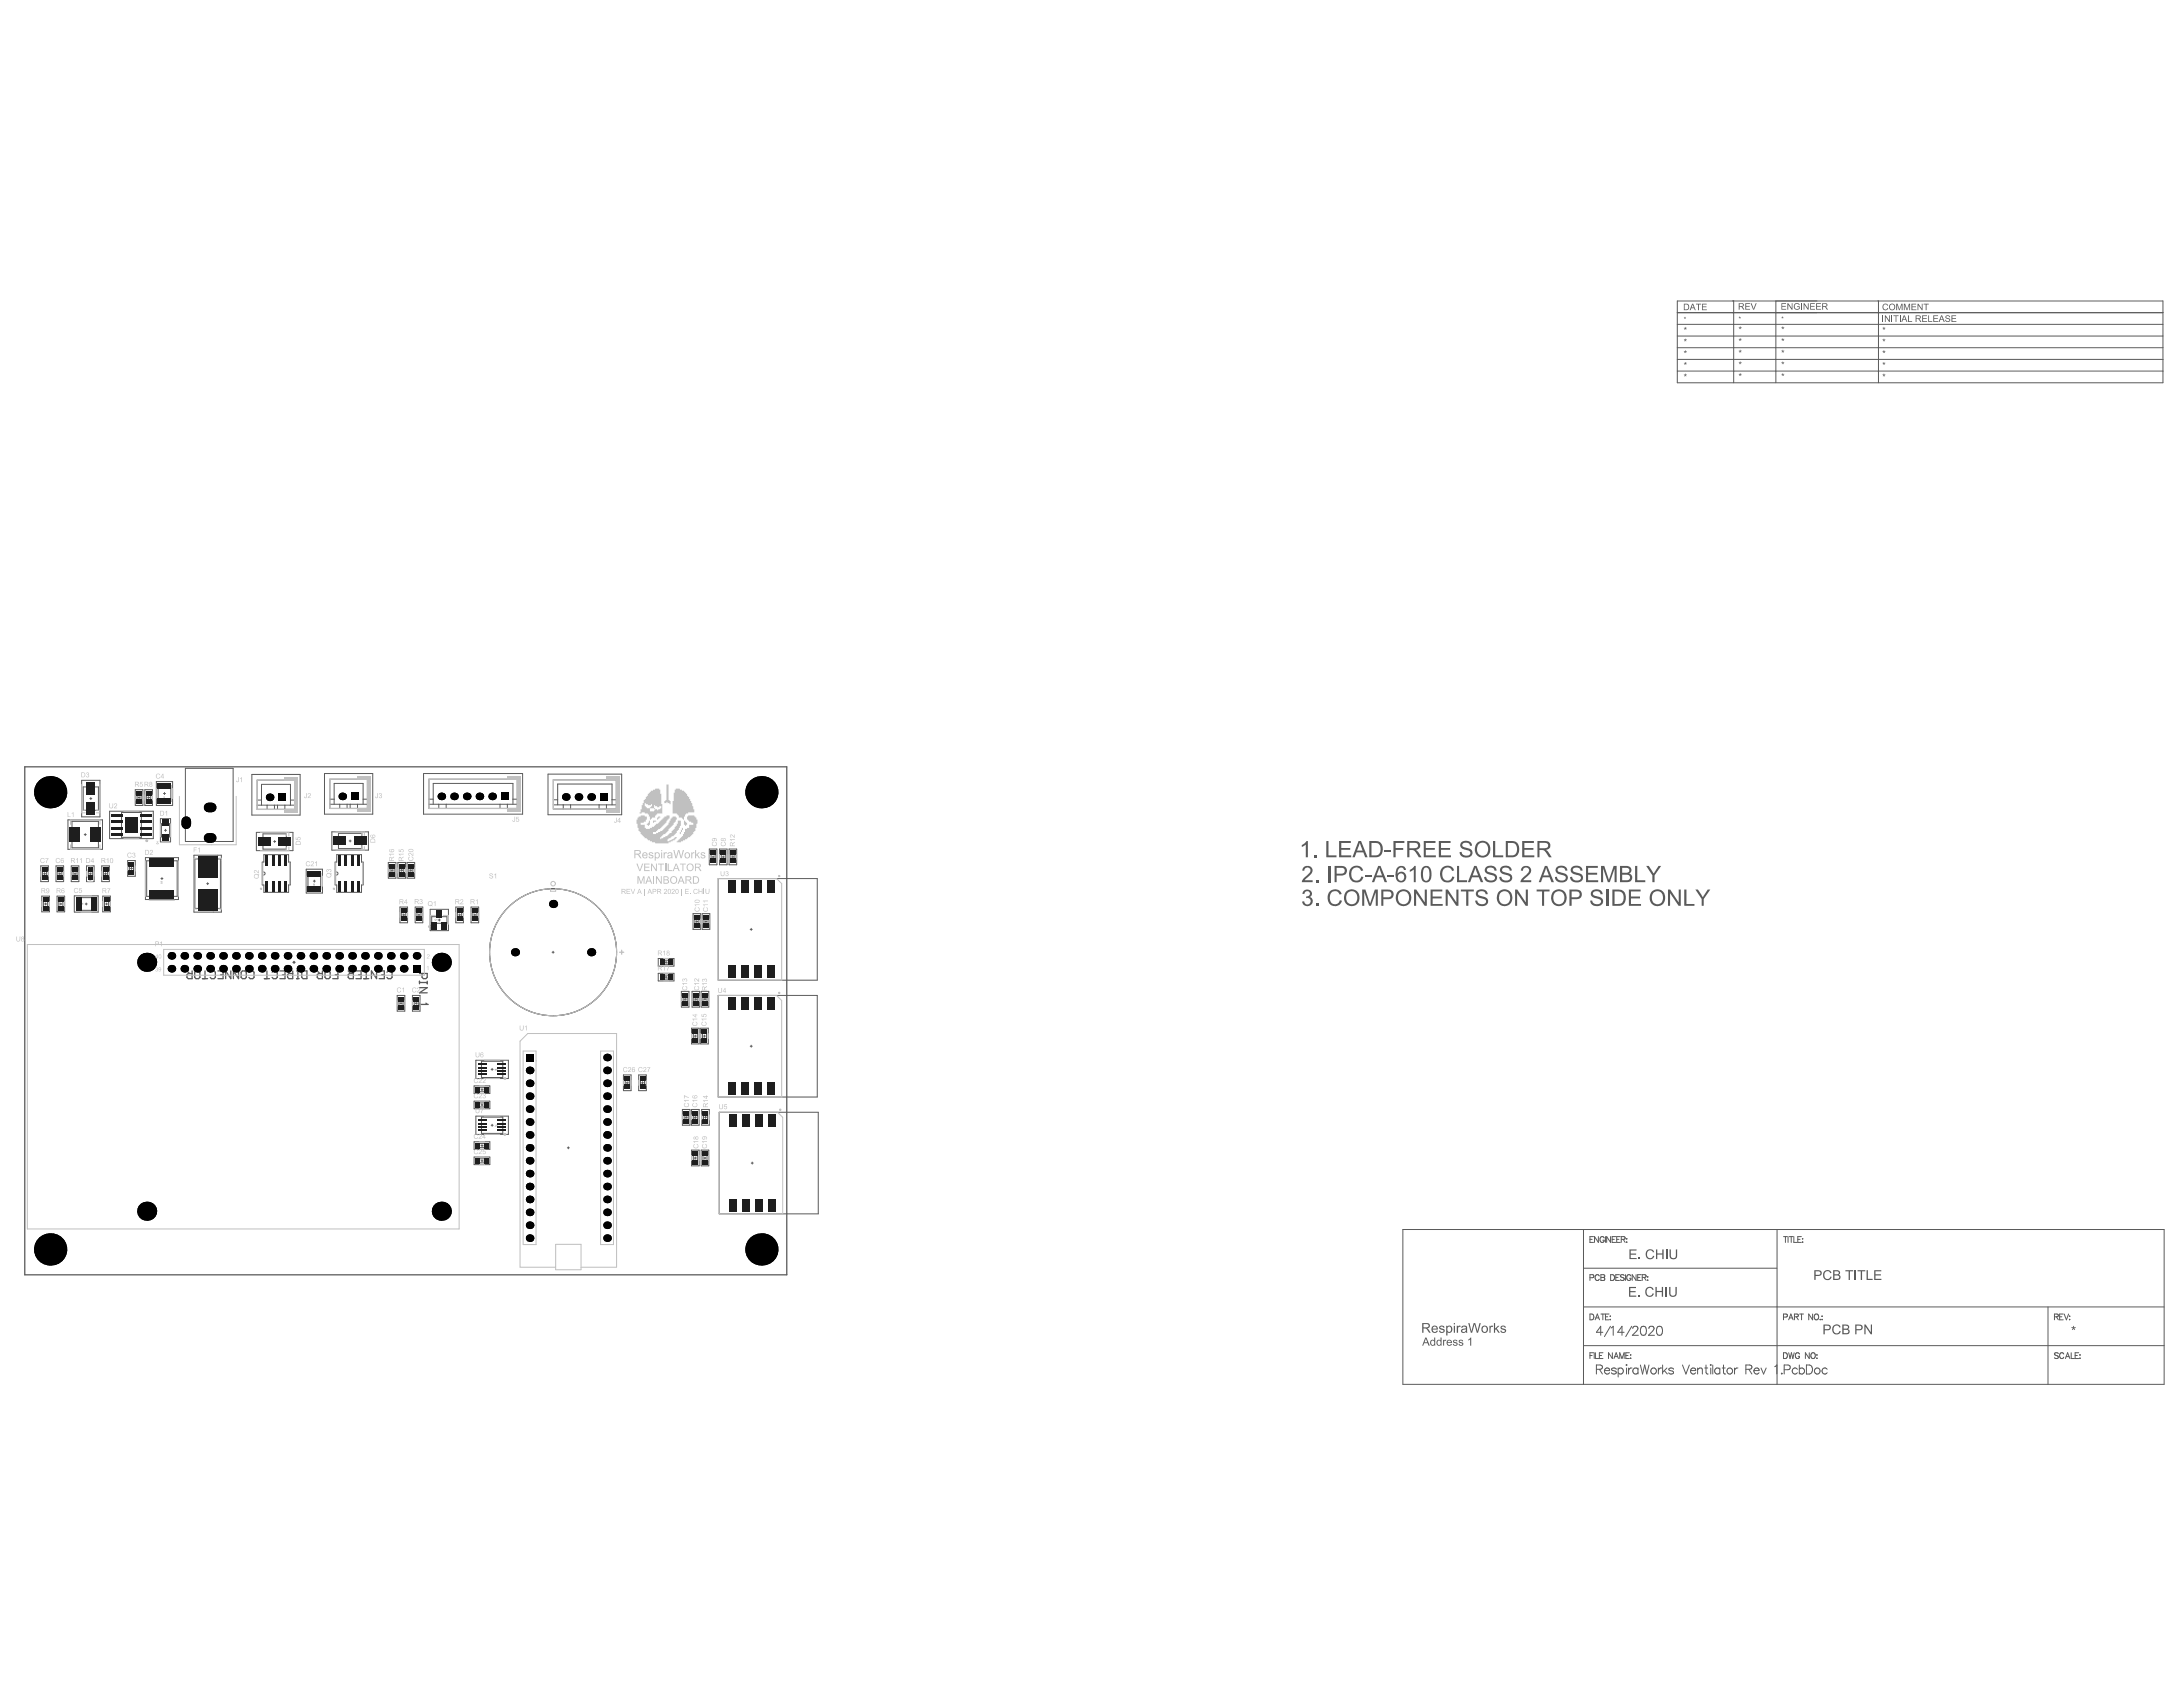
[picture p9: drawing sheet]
<svg xmlns="http://www.w3.org/2000/svg" width="279mm" height="216mm" viewBox="0 0 279 216" stroke-linecap="round" stroke-linejoin="round" font-family="sans-serif">
<g fill="none" stroke="#5a5a5a" stroke-width=".13">
<path d="M214.7 38.5h62.1v10.5h-62.1zM221.9 38.5v10.5M227.3 38.5v10.5M240.4 38.5v10.5M214.7 40h62.1M214.7 47.5h62.1M214.7 46h62.1M214.7 44.5h62.1M214.7 43h62.1M214.7 41.5h62.1M179.5 157.4h97.5v19.8h-97.5zM202.7 157.4v19.8"/>
<path d="M227.4 157.4v19.8M202.7 162.3h24.7M202.7 172.2h74.3M202.7 167.3h74.3M262.1 167.3v9.9"/>
</g>
<g fill="#5a5a5a">
<path d="M215.5 47.9l.2 .1v-.2v.2l.2-.1v.1h-.2l.1 .1v.1l-.1-.1-.1 .1-.1-.1 .1-.1h-.1z"/>
<path d="M215.5 46.4l.2 .1v-.2v.2l.2-.1v.1h-.2l.1 .1v.1l-.1-.1-.1 .1-.1-.1 .1-.1h-.1z"/>
<path d="M215.5 41.9l.2 .1v-.2v.2l.2-.1v.1h-.2l.1 .2-.1-.1-.1 .1h-.1l.1-.2h-.1z"/>
<path d="M215.5 40.6l.1 .1v-.1l.1 .1 .1-.1-.1 .1 .1 .1h-.3l.1-.1z"/>
<path d="M222.6 47.8l.1 .1v-.1h.1l-.1 .1 .2-.1v.1l-.1 .1 .1 .1h-.1l-.1-.1v.1h-.1l.1-.1-.2-.1z"/>
<path d="M222.6 46.4h.1v-.1h.1l-.1 .1h.2l-.1 .1 .1 .1h-.1l-.1-.1v.1z"/>
<path d="M222.6 41.9h.1v-.1h.1l-.1 .1h.2l-.1 .1 .1 .1h-.1l-.1-.1-.1 .1 .1-.1-.2-.1z"/>
<path d="M222.6 40.6h.1v-.1v.1h.1h-.1l.1 .1h-.2v-.1z"/>
<path d="M228 47.8l.2 .1v-.1v.1l.1-.1 .1 .1-.2 .1 .1 .1-.1-.1-.1 .1h-.1l.1-.1-.1-.1z"/>
<path d="M228 46.4h.2v-.1v.1h.1h.1l-.2 .1 .1 .1h-.1v-.1l-.1 .1h-.1l.1-.1-.1-.1z"/>
<path d="M228 41.9h.2v-.1v.1h.1v.1h-.1l.1 .1h-.1v-.1l-.1 .1h-.1l.1-.1h-.1z"/>
<path d="M228 40.6h.1v-.1l.1 .1h.1h-.1v.1h-.2l.1-.1z"/>
<path d="M241 47.9l.1 .1v-.2h.1l-.1 .2 .2-.1v.1h-.1l.1 .1-.1 .1-.1-.1-.1 .1v-.1l.1-.1h-.2z"/>
<path d="M241 46.4l.1 .1v-.2h.1l-.1 .2 .2-.1v.1h-.1l.1 .1-.1 .1-.1-.1-.1 .1v-.1l.1-.1h-.2z"/>
<path d="M241 41.9l.1 .1v-.2h.1l-.1 .2 .2-.1v.1h-.1l.1 .2-.2-.1-.1 .1 .1-.2h-.2z"/>
<path d="M215.5 44.9l.2 .1v-.2v.2l.2-.1v.1h-.2l.1 .1v.1l-.1-.1-.1 .1-.1-.1 .1-.1h-.1z"/>
<path d="M215.5 43.4l.2 .1v-.2v.2l.2-.1v.1h-.2l.1 .1v.1l-.1-.1-.1 .1-.1-.1 .1-.1h-.1z"/>
<path d="M222.6 44.8l.1 .1v-.1h.1l-.1 .1 .2-.1v.1l-.1 .1 .1 .1h-.1l-.1-.1v.1h-.1l.1-.1-.2-.1z"/>
<path d="M222.6 43.4h.1v-.1h.1l-.1 .1h.2l-.1 .1 .1 .1h-.1l-.1-.1v.1h-.1l.1-.1-.2-.1z"/>
<path d="M228 44.8l.2 .1v-.1v.1l.1-.1v.1l-.1 .1 .1 .1-.1-.1-.1 .1h-.1l.1-.1-.1-.1z"/>
<path d="M228 43.4h.2v-.1v.1h.1h.1l-.2 .1 .1 .1h-.1v-.1l-.1 .1h-.1l.1-.1-.1-.1z"/>
<path d="M241 44.9l.1 .1v-.2h.1l-.1 .2 .2-.1v.1h-.1l.1 .1h-.2h-.1l.1-.1h-.2z"/>
<path d="M241 43.4l.1 .1v-.2h.1l-.1 .2 .2-.1v.1h-.1l.1 .1-.1 .1-.1-.1-.1 .1v-.1l.1-.1h-.2z"/>
<path d="M223.4 38.8h.6v.1h-.5v.3h.4v.1h-.4v.2h.5v.1h-.6z"/>
<path d="M224.1 38.8h.1l.2 .7 .3-.7h.1l-.3 .8h-.1z"/>
<path d="M265.1 169.8l.2 .1v-.2h.2l-.1 .2 .2-.1 .1 .2h-.2l.1 .2h-.1l-.1-.2-.1 .2h-.1l.1-.2-.2-.1z"/>
<path d="M222.7 38.9v.3l.4-.1-.1-.2zM222.5 38.8l.7 .1v.2l-.2 .2 .3 .3h-.2l-.3-.3h-.1v.3h-.2z"/>
</g>
<path d="M262.9 168.5h.5v-.3h-.5v.7M263.2 168.5l.2 .4M263.6 168.5h.3M264.1 168.2h-.5v.7h.5M264.2 168.2l.3 .7 .3-.7M264.9 168.4h.1M264.9 168.8h.1" fill="none" stroke="#5a5a5a" stroke-width=".13"/>
<g fill="#5a5a5a">
<path d="M217.1 38.9h.6v.1h-.3v.7h-.1v-.7h-.2z"/>
<path d="M217.8 38.9h.6v.1h-.5v.2h.5v.1h-.5v.3h.6v.1h-.7z"/>
<path d="M215.6 39v.6h.4l.1-.3-.1-.2-.1-.1zM215.5 38.9h.4l.2 .1 .1 .4-.2 .3h-.5z"/>
<path d="M216.6 39l-.1 .3h.3zM216.6 38.9h.1l.3 .8h-.1l-.1-.3h-.3l-.1 .3h-.1z"/>
</g>
<g fill="none" stroke="#5a5a5a" stroke-width=".13">
<path d="M203.5 168.2h.2a.4 .4 0 0 1 .3 .3 .4 .4 0 0 1-.3 .4h-.2zM204.2 168.9l.2-.7 .3 .7M204.3 168.7h.3M204.9 168.2h.5M205.1 168.2v.7M205.5 168.5h.3M205.9 168.2h-.4v.7h.4M206.1 168.4v.1zM206.1 168.8v.1zM263.4 173.2l-.1-.1-.4 .1 .1 .2 .4 .3v.1l-.1 .1-.4-.1M264.1 173.3a.27 .27 0 0 0-.3-.2 .27 .27 0 0 0-.2 .3v.2a.27 .27 0 0 0 .2 .3 .27 .27 0 0 0 .3-.2M264.3 173.9l.3-.8 .3 .8"/>
<path d="M264.5 173.6h.3M265.1 173.1v.8h.4M265.6 173.5h.3M266.1 173.1h-.5v.8h.5M266.2 173.4h.1M266.2 173.8v.1z"/>
</g>
<g fill="#5a5a5a">
<path d="M208.5 159.9h1v.1h-.8v.4h.7v.2h-.7v.4h.8v.1h-1z"/>
<path d="M209.7 161h.2v.1h-.2z"/>
<path d="M210.7 160.1l.4-.2 .5 .1 .1 .2-.1 .1-.2-.2-.3-.1-.2 .1-.1 .4v.3l.3 .2h.3l.2-.3 .1 .1-.2 .3-.5 .1-.3-.2-.1-.4z"/>
<path d="M211.9 159.9h.2v.5h.7v-.5h.1v1.2h-.1v-.5h-.7v.5h-.2z"/>
<path d="M213.2 159.9h.2v1.2h-.2z"/>
<path d="M213.7 159.9h.1l.1 1 .2 .1 .4-.1v-1h.2v.9l-.2 .3-.4 .1-.4-.2z"/>
</g>
<path d="M228.3 168.6l.4-.1v-.3h-.4v.7M228.9 168.9l.3-.7 .3 .7M229 168.7h.4M229.7 168.5h.4v-.3h-.4v.7M229.9 168.5l.3 .4M230.3 168.2h.5M230.6 168.2v.7M232 168.2v.7l-.5-.7v.7M232.3 168.3v-.1a.35 .35 0 0 1 .5 .3 .35 .35 0 0 1-.5 .4l-.1-.3zM233 168.8v.1zM233.2 168.4h.1M233.2 168.8h.1" fill="none" stroke="#5a5a5a" stroke-width=".13"/>
<g fill="#5a5a5a">
<path d="M184.3 169.7l.3-.1 .2 .2 .1 .1h-.2l-.1-.1-.3 .1 .1 .1 .5 .2v.2l-.2 .2h-.3l-.2-.2v-.1h.1l.1 .1 .2 .1 .2-.2-.6-.3z"/>
<path d="M186.5 169.7h.1v.1l.1-.1h.2v.1h-.2l-.1 .1v.7h-.1z"/>
<path d="M187.9 169.3h.2l.2 1.1 .3-1.1h.2l.3 1.1 .3-1.1h.1l-.3 1.3h-.2l-.3-1.1-.3 1.1h-.1z"/>
<path d="M190.6 169.7h.2v.1l.1-.1h.2v.1h-.2l-.1 .1v.7h-.2z"/>
<path d="M191.2 169.3h.2v.7l.3-.3h.2l-.3 .3 .4 .6h-.2l-.3-.5-.1 .1v.4h-.2z"/>
<path d="M192.2 169.7l.2-.1 .3 .2v.1h-.1l-.2-.1-.2 .1 .1 .1 .4 .2 .1 .2-.2 .2h-.4l-.2-.2v-.1h.2l.1 .2 .3-.1v-.2l-.5-.2-.1-.2z"/>
<path d="M184.7 171.5h.1v.1l.1-.1h.2v.1l-.3 .1v.5h-.1z"/>
<path d="M186 171.5h.4h.1v.2l-.2-.1h-.2v.1l.4 .2 .1 .2-.1 .1-.5-.1-.1-.1h.2l.1 .1h.2v-.2l-.4-.1z"/>
<path d="M186.7 171.5h.4h.1l.1 .2h-.2l-.1-.1h-.2v.1l.5 .2v.2l-.1 .1-.5-.1v-.1h.1l.1 .1h.3l-.1-.2-.4-.1z"/>
<path d="M187.9 171.4l.4-.2v1h-.1v-.8l-.3 .2z"/>
<path d="M182.2 169.5v.4h.5l.2-.2-.2-.2zM182 169.3h.7l.2 .1 .1 .5-.3 .1 .4 .6h-.2l-.4-.6h-.3v.6h-.2z"/>
<path d="M183.5 169.8l-.1 .2h.5l-.1-.2zM183.3 169.8l.4-.2 .3 .2v.4h-.6v.2l.2 .1 .2-.1 .1-.1h.1l-.1 .2-.3 .1-.3-.2-.1-.4z"/>
<path d="M185.1 169.7h.1v.1l.2-.1h.3l.2 .4-.1 .3-.1 .1-.2 .1-.2-.1v.4h-.2zM185.3 169.8v.5l.2 .2 .2-.2v-.3l-.1-.2z"/>
<path d="M186.1 169.3h.1v.2h-.1zM186.1 169.7h.1v.9h-.1z"/>
<path d="M187.2 170.2v.2l.2 .1 .2-.2v-.2zM187.1 169.8l.3-.2 .3 .1 .1 .9h-.1l-.1-.1-.2 .1-.3-.1-.1-.1v-.2l.5-.2a.11 .11 0 0 0 .1-.1 .11 .11 0 0 0 0-.1h-.3l-.1 .1h-.2z"/>
<path d="M189.7 170.1a.32 .32 0 0 0 .6 0 .32 .32 0 0 0-.6 0zM189.6 170.1a.47 .47 0 0 1 .9 0 .47 .47 0 0 1-.9 0z"/>
<path d="M182.5 171.3l-.2 .5h.4zM182.4 171.2h.2l.4 1h-.2l-.1-.3h-.4l-.1 .3h-.2z"/>
<path d="M183.1 171.5h.3l.2 .1v-.4h.1v1l-.1-.1-.3 .1-.2-.1-.1-.3zM183.3 171.6l-.1 .1v.3l.2 .1 .2-.1v-.2l-.1-.2z"/>
<path d="M183.9 171.5h.3l.2 .1v-.4h.1v1l-.1-.1-.3 .1-.2-.1-.1-.3zM184 171.6v.4l.1 .1h.2l.1-.2v-.2l-.2-.1z"/>
<path d="M185.3 171.6v.2h.4l-.1-.2zM185.2 171.5h.4l.2 .1v.3h-.5l.2 .2h.1l.1-.1h.1l-.1 .2h-.3l-.2-.1-.1-.3z"/>
</g>
<path d="M205.1 170.5h-.8l.6-.8v1.2M206.1 169.7l-.7 1.4M206.2 170l.3-.3v1.2M207.9 170.5h-.9l.6-.8v1.2M208.8 169.7l-.7 1.4M209 170l.2-.3 .4 .1a.36 .36 0 0 1-.1 .5l-.6 .6h.8M210.1 169.8a.38 .38 0 0 1 .6 .2 .58 .58 0 0 1-.4 .9 .74 .74 0 0 1-.2-1.1zM211 170l.3-.3 .3 .1a.36 .36 0 0 1-.1 .5l-.5 .6h.8M212.2 169.8a.38 .38 0 0 1 .5 .2 .58 .58 0 0 1-.4 .9 .74 .74 0 0 1-.1-1.1z" fill="none" stroke="#5a5a5a" stroke-width=".13"/>
<g fill="#5a5a5a">
<path d="M208.5 164.7h.9v.2h-.7v.3h.6v.2h-.6v.4h.7v.2h-.9z"/>
<path d="M209.7 165.8h.2v.2h-.2z"/>
<path d="M210.8 164.8l.5-.1 .3 .2 .1 .1-.2 .1-.2-.2h-.3l-.3 .3 .1 .4 .2 .2h.4l.1-.3 .2 .1-.2 .3-.4 .1-.4-.3-.1-.5z"/>
<path d="M211.9 164.7h.1v.5h.7v-.5h.2v1.3h-.2v-.6h-.7v.6h-.1z"/>
<path d="M213.2 164.7h.1v1.3h-.1z"/>
<path d="M213.6 164.7h.2v.9l.2 .2 .4-.1v-1h.2v.9l-.2 .3-.5 .1-.2-.3z"/>
</g>
<g fill="none" stroke="#5a5a5a" stroke-width=".13">
<path d="M203.5 158.6h.3M204 158.3h-.5v.7h.5M204.6 158.3v.7l-.5-.7v.7M205.3 158.4a.27 .27 0 0 0-.3-.1 .27 .27 0 0 0-.2 .2v.2a.27 .27 0 0 0 .2 .3 .27 .27 0 0 0 .3-.3h-.2M205.5 158.3v.7M206.1 158.3v.7l-.5-.7v.7M206.3 158.6h.3M206.8 158.3h-.5v.7h.5M206.9 158.6h.3M207.4 158.3h-.5v.7h.5M207.5 158.6h.4l.1-.3h-.5v.7M207.8 158.6l.2 .4"/>
<path d="M208.2 158.5v.1zM208.2 158.9v.1z"/>
</g>
<g fill="#5a5a5a">
<path d="M234.7 169.7l.4-.2 .4 .2 .1 .2h-.2l-.2-.2h-.3l-.2 .3v.4l.2 .2h.3l.2-.3 .2 .1-.2 .3-.5 .1-.3-.3-.1-.4z"/>
<path d="M238.6 169.5h.2l.6 1v-1h.2v1.3h-.2l-.6-1v1h-.2z"/>
<path d="M233.6 169.7v.4h.4l.1-.1v-.3zM233.4 169.5h.7l.1 .1 .1 .3-.2 .3-.5 .1v.5h-.2z"/>
<path d="M236 169.7v.3h.5v-.2l-.1-.1zM236 170.2v.4l.5-.1 .1-.2-.2-.1zM235.8 169.5h.6l.2 .2 .1 .2-.2 .2 .2 .1v.3l-.1 .2-.8 .1z"/>
<path d="M237.6 169.7v.4h.5l.1-.1-.1-.3zM237.4 169.5h.7l.3 .3v.2l-.2 .2-.6 .1v.5h-.2z"/>
</g>
<path d="M228.3 158.3h.5M228.5 158.3v.7M228.9 158.3v.7M229 158.3h.5M229.3 158.3v.7M229.6 158.3v.7h.4M230.1 158.6h.3M230.6 158.3h-.5v.7h.5M230.7 158.5v.1zM230.7 158.9v.1z" fill="none" stroke="#5a5a5a" stroke-width=".13"/>
<g fill="#5a5a5a">
<path d="M228 38.8h.6v.1h-.5v.3h.5v.1h-.5v.2h.5v.1h-.6z"/>
<path d="M228.8 38.8h.1l.4 .6v-.6h.1v.8h-.1l-.4-.6v.6h-.1z"/>
<path d="M229.7 38.9l.2-.1 .4 .1v.1l-.1 .1-.1-.2h-.2l-.2 .3 .1 .3h.3h.1v-.2h-.2v-.1h.3v.3l-.2 .1h-.4l-.1-.3z"/>
<path d="M230.5 38.8h.1v.8h-.1z"/>
<path d="M230.8 38.8h.1l.5 .6v-.6h.1v.8h-.1l-.5-.6v.6h-.1z"/>
<path d="M231.7 38.8h.6v.1h-.5v.3h.4v.1h-.4v.2h.5v.1h-.6z"/>
<path d="M232.4 38.8h.7v.1h-.5v.3h.4v.1h-.4v.2h.5v.1h-.7z"/>
<path d="M233.3 38.9v.3l.5-.1-.1-.2zM233.2 38.8h.5l.2 .1v.2l-.3 .2 .4 .3h-.2l-.2-.3h-.3v.3h-.1z"/>
</g>
<g fill="none" stroke="#5a5a5a" stroke-width=".13">
<path d="M203.5 163.5h.4l.1-.3-.5-.1v.8M203.5 173.5h.3M204 173.1h-.5v.8M204 173.1v.8M204.2 173.1v.8h.4M204.7 163.3a.27 .27 0 0 0-.3-.2 .27 .27 0 0 0-.2 .3v.2a.27 .27 0 0 0 .2 .3 .27 .27 0 0 0 .3-.2M204.7 173.5h.3M204.9 163.1l.5 .1v.2l-.2 .1 .2 .1-.1 .2-.4 .1zM204.9 163.5h.3M205.2 173.1h-.5v.8h.5M206.1 163.1h.3a.4 .4 0 0 1 .2 .4 .4 .4 0 0 1-.2 .4h-.3zM206.4 173.1v.8l-.5-.8v.8"/>
<path d="M206.6 173.9l.3-.8 .2 .8M206.7 173.6h.3M206.8 163.5h.3M207.3 163.1h-.5v.8h.5M207.3 173.9v-.8l.3 .8 .3-.8v.8M207.9 163.2l-.2-.1-.3 .1 .1 .2 .4 .3v.1l-.2 .1-.3-.1M208 163.1v.8M208.1 173.5h.3M208.5 173.1h-.4v.8h.4M208.7 173.4h.1M208.7 173.8v.1zM208.7 163.3a.27 .27 0 0 0-.3-.2 .27 .27 0 0 0-.2 .3v.2a.27 .27 0 0 0 .3 .3 .27 .27 0 0 0 .2-.3h-.1"/>
<path d="M209.4 163.1v.8l-.5-.8v.8M209.6 163.5h.3M210.1 163.1h-.5v.8h.5M210.2 163.5l.4-.1v-.2l-.4-.1v.8M210.4 163.5l.3 .4M210.9 163.4h.1M210.9 163.8v.1z"/>
</g>
<g fill="#5a5a5a">
<path d="M233.6 162.7l.5-.1 .3 .2v.1h-.2l-.1-.2h-.4l-.1 .1-.1 .3 .1 .4 .2 .2 .3-.1 .2-.2h.1l-.2 .3-.5 .1-.3-.3-.1-.5z"/>
<path d="M236.2 162.6h1v.1h-.4v1.1h-.2v-1.1h-.4z"/>
<path d="M237.4 162.6h.1v1.2h-.1z"/>
<path d="M237.7 162.6h1v.1h-.4v1.1h-.1v-1.1h-.5z"/>
<path d="M238.9 162.6h.2v1.1h.6v.1h-.8z"/>
<path d="M239.9 162.6h.9v.1h-.8v.4h.7v.1h-.7v.5h.8v.1h-.9z"/>
<path d="M232.4 162.7v.4h.6v-.2l-.1-.2zM232.2 162.6h.8l.2 .3-.2 .3-.6 .1v.5h-.2z"/>
<path d="M234.8 162.7v.4h.4l.2-.1-.2-.3zM234.8 163.2v.5h.4l.2-.2-.1-.3zM234.6 162.6h.6l.2 .1 .1 .2-.2 .2 .3 .2-.2 .4-.8 .1z"/>
</g>
<g fill="none" stroke="#5a5a5a" stroke-width=".13">
<path d="M204.3 175.2h.7l.1-.2-.1-.2-.2-.1h-.5v1.1M204.7 175.2l.4 .6M205.4 175.4a.36 .36 0 0 0 .2 .4 .36 .36 0 0 0 .4-.1M205.4 175.2a.32 .32 0 0 1 .4-.1 .32 .32 0 0 1 .2 .3h-.6zM206.9 175.2a.35 .35 0 0 0-.6 0l.1 .2 .4 .1 .1 .2a.35 .35 0 0 1-.6 0M207.1 175.2a.37 .37 0 0 1 .6 0 .37 .37 0 0 1 0 .5 .37 .37 0 0 1-.6 0M207.1 175.1v1.1M208.1 174.7h.1zM208.2 175.1v.7M208.4 175.1v.7M208.9 175.1a.37 .37 0 0 0-.5 .3M209.6 175.2a.37 .37 0 0 0-.5 0 .37 .37 0 0 0 0 .5 .37 .37 0 0 0 .5 0"/>
<path d="M209.6 175.1v.7M210 174.7l.2 1.1 .3-1.1 .3 1.1 .3-1.1M212.3 175.1v.7M212.7 175.1a.37 .37 0 0 0-.4 .3M212.8 174.7v1.1M213 175.4l.4 .4M213.3 175.1l-.5 .5M214.2 175.2a.35 .35 0 0 0-.6 0l.1 .2 .4 .1 .1 .2a.35 .35 0 0 1-.6 0M215.3 174.7l.5 1.1 .4-1.1M216.4 175.4a.36 .36 0 0 0 .2 .4 .36 .36 0 0 0 .4-.1M216.4 175.2a.32 .32 0 0 1 .4-.1 .32 .32 0 0 1 .2 .3h-.6zM217.3 175.3l.3-.2h.2l.1 .7"/>
<path d="M217.3 175.1v.7M218.2 175.1h.4M218.4 174.7v.9v.2h.2M218.9 174.7h.1zM219 175.1v.7M219.2 174.7v1.1M220.1 175.2a.37 .37 0 0 0-.5 0 .37 .37 0 0 0 0 .5 .37 .37 0 0 0 .5 0M220.1 175.1v.7M220.4 175.1h.4M220.6 174.7v.9v.2h.3M222 175.1v.7M222.4 175.1a.37 .37 0 0 0-.4 .3"/>
<path d="M223.5 175.2h.6l.1-.2v-.2l-.3-.1h-.4v1.1M223.8 175.2l.4 .6M224.5 175.4a.36 .36 0 0 0 .2 .4 .36 .36 0 0 0 .4-.1M224.5 175.2a.32 .32 0 0 1 .4-.1 .32 .32 0 0 1 .2 .3h-.6zM225.4 175.1l.3 .7 .4-.7M227.1 174.9l.3-.2v1.1M228 175.7v.1zM228.3 173.1h.2a.4 .4 0 0 1 .3 .4 .4 .4 0 0 1-.3 .4h-.2zM228.4 175.3h.5a.3 .3 0 0 0 .2-.3 .3 .3 0 0 0-.2-.3h-.5v1.1M228.9 173.1l.2 .8 .2-.8 .2 .8 .1-.8M230 175.2a.37 .37 0 0 0-.5 0 .37 .37 0 0 0 0 .5 .37 .37 0 0 0 .5 0M230.3 175.2a.37 .37 0 0 1 .5 0 .37 .37 0 0 1 0 .5 .37 .37 0 0 1-.5 0"/>
<path d="M230.3 174.7v1.1M230.3 173.3a.27 .27 0 0 0-.3-.2 .27 .27 0 0 0-.2 .3v.2a.27 .27 0 0 0 .3 .3 .27 .27 0 0 0 .2-.3h-.2M231.2 174.7h.4a.62 .62 0 0 1 .4 .6 .62 .62 0 0 1-.4 .5h-.4zM231.6 173.1v.8l-.5-.8v.8M231.9 173.2a.35 .35 0 0 1 .4 .3 .35 .35 0 0 1-.4 .3l-.1-.2zM232.5 173.4h.1M232.5 173.8v.1zM233.9 175.2a.37 .37 0 0 0-.6 0 .37 .37 0 0 0 0 .5 .37 .37 0 0 0 .6 0"/>
<circle cx="211.6" cy="175.5" r=".38"/>
<circle cx="221.4" cy="175.5" r=".38"/>
<circle cx="232.6" cy="175.5" r=".38"/>
</g>
<g fill="#5a5a5a">
<path d="M240.9 40.4h.1v.8h-.1z"/>
<path d="M241.2 40.4h.1l.5 .6v-.6h.1v.8h-.1l-.5-.7v.7h-.1z"/>
<path d="M242.1 40.4h.1v.8h-.1z"/>
<path d="M242.3 40.4h.7v.1h-.3v.7h-.1v-.7h-.3z"/>
<path d="M243.1 40.4h.1v.8h-.1z"/>
<path d="M244.2 40.4h.1v.7h.4v.1h-.5z"/>
<path d="M246 40.4h.6v.1h-.5v.2h.5v.1h-.5v.3h.5v.1h-.6z"/>
<path d="M246.8 40.4h.1v.7h.4v.1h-.5z"/>
<path d="M247.4 40.4h.7v.1h-.5v.2h.4v.1h-.4v.3h.5v.1h-.7z"/>
<path d="M249 40.4l.3-.1 .3 .2v.1h-.1l-.2-.2-.2 .1v.2l.5 .1v.3l-.1 .1h-.3l-.2-.1v-.2h.1l.1 .2 .3-.1-.1-.1-.4-.2z"/>
<path d="M249.8 40.4h.6v.1h-.5v.2h.4v.1h-.4v.3h.5v.1h-.6z"/>
<path d="M241 39l.4-.1 .2 .1 .1 .1h-.2l-.1-.1h-.2l-.2 .2 .1 .3 .1 .1h.2l.2-.2h.1l-.2 .3h-.3l-.2-.1-.1-.4z"/>
<path d="M242.7 38.9h.2l.2 .7 .3-.7h.1v.8h-.1v-.7l-.3 .7h-.1l-.2-.7v.7h-.1z"/>
<path d="M243.7 38.9h.1l.3 .7 .2-.7h.2v.8h-.1v-.7l-.3 .7h-.1l-.2-.7v.7h-.1z"/>
<path d="M244.6 38.9h.6v.1h-.4v.2h.4v.1h-.4v.3h.5v.1h-.7z"/>
<path d="M245.4 38.9h.1l.5 .6v-.6h.1v.8h-.1l-.5-.6v.6h-.1z"/>
<path d="M246.2 38.9h.7v.1h-.3v.7h-.1v-.7h-.3z"/>
<path d="M166.9 111l.6-.2 .4 .2 .1 .4-.1 .3-.9 1h1v.2h-1.4l.2-.4 .8-.8 .1-.3-.1-.3-.3-.1-.3 .2-.1 .2h-.2z"/>
<path d="M168.4 112.6h.3v.3h-.3z"/>
<path d="M243.7 40.5l-.1 .4h.3zM243.7 40.4h.1l.3 .8h-.1l-.1-.3h-.3l-.1 .3h-.2z"/>
<path d="M245.3 40.5v.2h.4v-.1v-.1zM245.2 40.4h.4l.2 .1v.2l-.2 .1 .3 .4h-.1l-.3-.4h-.2v.4h-.1z"/>
<path d="M248.5 40.5l-.1 .4h.2zM248.4 40.4h.2l.3 .8h-.1l-.1-.3h-.4l-.1 .3h-.1z"/>
<path d="M241.9 39.3a.31 .31 0 0 0 .6 0 .31 .31 0 0 0-.6 0zM241.7 39.3a.45 .45 0 0 1 .9 0 .45 .45 0 0 1-.9 0z"/>
</g>
<path d="M170.2 110.8v2.1" fill="none" stroke="#5a5a5a" stroke-width=".28"/>
<g fill="#5a5a5a">
<path d="M173 111.1l.3-.2 .5-.1 .3 .1 .2 .2 .2 .3-.3 .1-.1-.3-.2-.1-.3-.1-.4 .1-.2 .3-.1 .4 .1 .6 .2 .2 .3 .1 .4-.1 .3-.4h.3l-.3 .6-.3 .1h-.4l-.4-.1-.2-.2-.2-.4v-.4l.1-.6z"/>
<path d="M174.7 112h.8v.3h-.8z"/>
<path d="M177.6 112h.8v.3h-.8z"/>
<path d="M180.4 111.3l.4-.2 .2-.3h.2v2.1h-.2v-1.6l-.6 .3z"/>
<path d="M184.6 111l.3-.1 .5-.1 .3 .1 .3 .2 .1 .3-.3 .1-.1-.3-.2-.1-.3-.1-.4 .1-.1 .3-.1 .4 .1 .6 .1 .2 .3 .1 .5-.1 .3-.4h.3l-.4 .6-.3 .1h-.4l-.3-.1-.3-.2-.2-.4v-.4l.1-.6z"/>
<path d="M186.5 110.8h.2v1.9h1.1v.2h-1.3z"/>
<path d="M190.2 111l.5-.2 .5 .1 .3 .2 .1 .3h-.3l-.2-.3-.4-.1a.31 .31 0 0 0-.3 .2 .31 .31 0 0 0 0 .3l1.1 .4 .1 .4-.1 .4-.3 .2h-.5l-.4-.1-.2-.2-.1-.4h.2l.1 .3 .4 .2h.4l.2-.3-.1-.3-.8-.3-.3-.1-.1-.4z"/>
<path d="M192.2 111l.2-.2h.4l.3 .1 .3 .2 .1 .3h-.3l-.1-.2-.3-.2-.4 .1-.2 .2 .1 .2 .9 .3 .3 .2v.5l-.3 .4h-.6l-.4-.1-.2-.2-.1-.4h.2l.2 .4 .3 .1h.5l.2-.3v-.2l-.2-.1-.8-.3-.3-.2v-.3z"/>
<path d="M194.9 111l.6-.2 .3 .2 .2 .3-.1 .3-.9 1.1h1v.2h-1.4l.2-.4 .8-.8 .1-.3-.1-.3-.2-.1-.4 .1-.1 .3h-.3z"/>
<path d="M199.2 111l.5-.2 .5 .1 .2 .1 .2 .4h-.3l-.1-.2-.2-.2-.5 .1-.2 .3 .2 .2 .9 .3 .2 .1 .1 .4-.2 .4-.4 .1h-.6l-.3-.2-.2-.5h.3l.2 .4 .3 .1h.4l.2-.3a.61 .61 0 0 0-.7-.5l-.3-.1-.3-.2v-.3z"/>
<path d="M201.2 111l.5-.2 .5 .1 .3 .2 .1 .3h-.3l-.2-.3-.4-.1a.3 .3 0 0 0-.4 .2 .3 .3 0 0 0 .1 .3l.9 .3 .2 .2 .1 .3-.2 .5-.4 .1h-.3l-.4-.1-.3-.2v-.4h.2l.1 .3 .4 .2h.4l.2-.3-.1-.3-.8-.3-.3-.1-.1-.4z"/>
<path d="M203 110.8h1.5v.3h-1.2v.6h1.1v.2h-1.1v.8h1.3v.2h-1.6z"/>
<path d="M204.9 110.8h.4l.6 1.8 .6-1.8h.4v2.1h-.3v-1.7l-.6 1.7h-.2l-.6-1.8v1.8h-.3z"/>
<path d="M209.3 110.8h.3v1.9h1v.2h-1.3z"/>
<path d="M210.7 110.8h.3l.7 1 .6-1h.3l-.8 1.2v.9h-.3v-.9z"/>
<path d="M166.6 108.1l.4-.2 .2-.3h.2v2.1h-.3v-1.6l-.5 .3z"/>
<path d="M168.2 109.4h.3v.3h-.3z"/>
<path d="M169.8 107.6h.2v1.9h1.1v.2h-1.3z"/>
<path d="M171.4 107.6h1.5v.3h-1.2v.6h1.1v.3h-1.1v.7h1.2v.2h-1.5z"/>
<path d="M177.2 108.8h.8v.3h-.8z"/>
<path d="M178.3 107.6h1.4v.3h-1.1v.6h1v.3h-1v.9h-.3z"/>
<path d="M182.2 107.6h1.5v.3h-1.2v.6h1.1v.3h-1.1v.7h1.3v.2h-1.6z"/>
<path d="M184.2 107.6h1.5v.3h-1.3v.6h1.2v.3h-1.2v.7h1.3v.2h-1.5z"/>
<path d="M187.1 107.8l.6-.2 .4 .1 .2 .2 .1 .3h-.3l-.1-.2-.2-.2-.5 .1-.2 .2 .1 .3 .9 .2 .3 .3v.4l-.3 .4h-.6l-.4-.1-.2-.2-.1-.3 .3-.1 .2 .4 .4 .1 .3-.1 .2-.2v-.2l-.2-.1-.8-.2-.3-.3v-.3z"/>
<path d="M191.1 107.6h.3v1.9h1v.2h-1.3z"/>
<path d="M194.8 107.6h1.5v.3h-1.2v.6h1.2v.3h-1.2v.7h1.3v.2h-1.6z"/>
<path d="M166.9 114l.5-.2 .3 .2 .2 .2v.4l-.3 .2 .3 .2 .1 .5-.2 .3-.3 .2-.6-.2-.2-.3v-.1l.2-.1 .2 .4 .3 .1 .2-.1 .2-.3-.2-.4-.4-.1v-.2l.4-.1v-.4l-.4-.1-.2 .1-.1 .2h-.2z"/>
<path d="M168.4 115.6h.3v.3h-.3z"/>
<path d="M170.2 114.1l.3-.2 .4-.1 .4 .1 .3 .3 .1 .2-.2 .1-.3-.4-.3-.1-.3 .1-.3 .3-.1 .3 .1 .7 .2 .2 .5 .1 .3-.2 .2-.3 .3 .1-.4 .5-.3 .2h-.4l-.3-.1-.3-.3-.1-.4-.1-.5z"/>
<path d="M174.3 113.8h.5l.6 1.8 .6-1.8h.3v2.1h-.2v-1.7l-.6 1.7h-.3l-.6-1.7v1.7h-.3z"/>
<path d="M181 113.8h.3l1.1 1.7v-1.7h.2v2.1h-.3l-1.1-1.6v1.6h-.2z"/>
<path d="M183.1 113.8h1.5v.3h-1.2v.6h1.1v.3h-1.1v.7h1.3v.2h-1.6z"/>
<path d="M185 113.8h.3l1.1 1.7v-1.7h.3v2.1h-.3l-1.1-1.6v1.6h-.3z"/>
<path d="M187 113.8h1.6v.3h-.7v1.8h-.2v-1.8h-.7z"/>
<path d="M189.1 114l.6-.2 .4 .1 .2 .2 .1 .3-.2 .1-.2-.4h-.2h-.5l-.1 .3 .1 .2 .9 .3 .2 .2 .1 .3-.3 .4-.3 .2-.6-.1-.4-.2-.1-.4 .3-.1 .1 .3 .3 .2h.5l.2-.2a.58 .58 0 0 0-.7-.6l-.3-.1-.3-.2v-.3z"/>
<path d="M193.9 113.8h.3l1.1 1.7v-1.7h.3v2.1h-.3l-1.1-1.6v1.6h-.3z"/>
<path d="M196.7 113.8h1.6v.3h-.7v1.8h-.2v-1.8h-.7z"/>
<path d="M203.8 114l.2-.1 .4-.1 .4 .1 .2 .2 .1 .3-.2 .1-.2-.4h-.2h-.5l-.1 .3 .2 .2 .8 .3 .2 .2 .1 .3-.3 .4-.3 .2-.6-.1-.3-.2-.2-.4 .3-.1 .1 .3 .3 .2h.5l.2-.2a.58 .58 0 0 0-.7-.6l-.4-.1-.1-.2-.1-.3z"/>
<path d="M171.1 111.1v.7h.6l.3-.1 .1-.3-.1-.3zM170.8 110.8l1.3 .1 .2 .2 .1 .3-.1 .3-.1 .2-.4 .2h-.7v.8h-.3z"/>
<path d="M176.5 111l-.3 1h.7zM176.4 110.8h.3l.8 2.1h-.3l-.2-.6h-.9l-.2 .6h-.3z"/>
<path d="M178.8 111l.3-.1 .4-.1 .2 .1 .2 .4h-.2l-.1-.2-.2-.1-.4 .2-.1 .6 .3-.2h.3l.3 .2 .2 .4-.1 .3-.2 .3-.3 .1h-.3a1.3 1.3 0 0 1-.4-1.6zM179 111.9l-.1 .3 .1 .4 .3 .1 .3-.1 .1-.3-.1-.4-.2-.1z"/>
<path d="M182.3 111.1l-.2 .6 .1 .6v.3l.4 .1 .3-.2v-1.1l-.1-.2-.2-.2zM182.1 111l.3-.2 .5 .1 .2 .2 .1 .4-.1 1.1-.3 .3h-.4a1 1 0 0 1-.5-1.1v-.5z"/>
<path d="M188.8 111l-.3 1h.7zM188.7 110.8h.3l.8 2.1h-.3l-.2-.6h-.9l-.2 .6h-.3z"/>
<path d="M197.9 111l-.4 1h.7zM197.7 110.8h.3l.9 2.1h-.3l-.3-.6h-.9l-.2 .6h-.3z"/>
<path d="M207.6 111.1v.6h.7l.2-.1v-.3l-.2-.2zM207.6 111.9v.8h.7l.3-.2v-.2l-.1-.3zM207.3 110.8h1l.2 .1 .2 .2 .1 .4-.3 .3 .3 .2 .1 .4-.2 .4-.4 .1h-1z"/>
<path d="M174 107.8l-.3 1.1h.7zM173.9 107.6h.3l.8 2.1h-.3l-.2-.6h-.9l-.2 .6h-.3z"/>
<path d="M175.5 107.9v1.6l.8-.1 .2-.1 .2-.3v-.5l-.1-.4-.4-.2zM175.3 107.6h1l.5 .3 .2 .4v.6l-.2 .4-.2 .3-.4 .1h-.9z"/>
<path d="M180.4 107.9v.7l.9-.1 .2-.1v-.3l-.2-.2zM180.1 107.6h1.1l.4 .2 .2 .3-.1 .4-.5 .3 .3 .2 .4 .7h-.3l-.5-.8-.3-.1h-.4v.9h-.3z"/>
<path d="M189.2 108l-.2 .5 .1 .7 .5 .3 .5-.1 .2-.2 .2-.4-.2-.7-.2-.2-.3-.1zM189.1 107.9l.3-.2 .5-.1 .4 .1 .3 .3 .1 .4v.4l-.1 .5-.2 .2-.4 .2h-.4h-.3l-.4-.4-.1-.3v-.4v-.4z"/>
<path d="M193 107.9v1.6l.8-.1 .2-.1 .1-.3 .1-.5-.2-.4-.2-.2zM192.7 107.6l1.2 .1 .4 .3 .1 .5v.4l-.1 .4-.3 .3-.3 .1h-1z"/>
<path d="M197 107.9v.7l.8-.1 .3-.2v-.2l-.1-.2zM196.8 107.6h1l.5 .2 .1 .3v.3l-.2 .2-.4 .2 .3 .2 .5 .7h-.3l-.5-.7-.3-.2h-.5v.9h-.2z"/>
<path d="M172.5 114.3l-.2 .3v.4l.2 .5 .4 .2 .6-.1 .2-.6v-.5l-.2-.2-.4-.2h-.3zM172.3 114.1l.3-.2 .5-.1 .5 .2 .3 .3 .1 .7-.1 .5-.3 .3-.3 .1-.5 .1-.3-.2-.3-.2-.2-.4v-.4l.1-.4z"/>
<path d="M177.1 114.1v.7h.6l.4-.2v-.2l-.2-.3zM176.8 113.8l1.1 .1 .3 .1 .2 .4-.1 .3-.2 .3-.4 .1h-.6v.8h-.3z"/>
<path d="M179.1 114.3l-.2 .5 .2 .7 .4 .2 .6-.1 .2-.3 .1-.4-.3-.7-.2-.1h-.4zM178.9 114.2l.4-.3 .4-.1 .5 .2 .2 .2 .2 .3v.6l-.1 .4-.3 .3-.6 .2-.4-.1-.3-.3-.3-.6 .1-.5z"/>
<path d="M192 114.3l-.1 .5 .1 .7 .5 .2 .5-.1 .2-.2 .1-.4-.1-.4-.1-.4-.3-.1h-.3zM191.8 114.2l.3-.3 .4-.1h.3l.5 .3 .2 .3 .1 .6-.2 .5-.2 .2-.3 .2-.4 .1-.4-.1-.3-.3-.2-.6v-.5z"/>
<path d="M199 114.3l-.2 .5 .2 .7 .4 .2 .6-.1 .1-.2 .1-.5-.2-.7-.2-.1h-.4zM198.8 114.2l.4-.3 .4-.1 .5 .2 .2 .2 .2 .5v.4l-.1 .4-.3 .3-.6 .2-.5-.1-.2-.3-.3-.6 .1-.5z"/>
<path d="M201.1 114.1v.7h.7l.3-.1 .1-.3-.2-.3zM200.9 113.8l1.1 .1 .3 .1 .2 .3-.1 .5a.63 .63 0 0 1-.7 .3h-.6v.8h-.2z"/>
</g>
<path d="M205.7 113.8v2.1" fill="none" stroke="#5a5a5a" stroke-width=".28"/>
<g fill="#5a5a5a">
<path d="M208.5 113.8h1.5v.3h-1.3v.6h1.2v.3h-1.2v.7h1.3v.2h-1.5z"/>
<path d="M213.5 113.8h.3l1.1 1.7v-1.7h.2v2.1h-.3l-1.1-1.6v1.6h-.2z"/>
<path d="M215.6 113.8h.2v1.9h1.1v.2h-1.3z"/>
<path d="M217 113.8h.3l.6 1 .7-1h.3l-.8 1.2v.9h-.3v-.9z"/>
<path d="M206.6 114.1v1.6l.9-.1 .3-.4-.1-.8-.3-.3zM206.4 113.8l1.1 .1 .4 .3 .2 .4v.5l-.1 .4-.3 .3-.4 .1h-.9z"/>
<path d="M211.6 114.3l-.1 .3-.1 .4 .2 .5 .4 .2 .6-.1 .2-.6v-.5l-.1-.2-.5-.2h-.2zM211.4 114.1l.4-.2 .4-.1 .5 .2 .2 .2 .2 .4v.4l-.1 .5-.3 .3-.3 .1-.5 .1-.2-.1-.3-.3-.2-.4-.1-.4 .1-.4z"/>
</g>
<g fill="none" stroke="#5a5a5a" stroke-width=".13">
<path d="M10.5 99.9h2.3v4.6h-2.3zM32.2 99.1h6.2v5.2h-6.2zM41.5 99h6.2v5.2h-6.2zM54.2 99h12.7v5.2h-12.7zM70.1 99.1h9.5v5.2h-9.5zM5.2 110.8h1v2h-1zM5.3 114.7h1v2h-1zM5.6 111.8h.2M5.7 111.7v.3M5.7 115.7h.3M5.8 115.6v.2M7.2 110.8h.9v2h-.9z"/>
<path d="M7.3 114.7h1v2h-1zM7.5 111.8h.3M7.7 111.7v.3M7.7 115.7h.2M7.8 115.6v.2M8.7 104.9h4.4v3.8h-4.4zM9.1 110.8h1v2h-1zM9.5 111.8h.2M9.5 114.7h3.1v2h-3.1zM9.6 111.7v.3M10.8 106.8h.2M10.9 115.7h.3"/>
<path d="M10.9 106.7v.2M11 115.6v.2M11.1 110.8h.9v2h-.9zM11.4 111.8h.3M11.5 102.2h.3M11.6 111.7v.3M11.6 102.1v.2M13 110.8h1v2h-1zM13.2 114.7h.9v2h-.9zM13.4 111.8h.2M13.5 111.7v.3M13.5 115.7h.3"/>
<path d="M13.6 115.6v.2M14 103.8h5.6v3.5h-5.6zM16.3 110.1h1v2h-1zM16.7 111.1h.3M16.7 105.6h.3M16.8 105.4v.3M16.8 111v.3M17.3 101.1h1v2h-1zM17.7 102.1h.2M17.8 101.9v.3M18.5 101.1h1v2h-1zM18.6 109.8h4.2v5.3h-4.2z"/>
<path d="M18.9 102.1h.3M19 101.9v.3M20 100h2.1v3.1h-2.1zM20.5 104.8h1.3v3h-1.3zM20.6 112.4h.3M20.7 112.3v.3M20.9 101.6h.3M21.1 106.3h.2M21.1 101.4v.3M21.2 106.1v.3M24.8 109.4h3.5v7.3h-3.5zM26.4 113.1h.3"/>
<path d="M26.6 113v.2M32.8 106.5h4.7v2.4h-4.7zM33.8 109.4h3.1v.9h.2v3h-.2v.9h-3.1v-.9h-.2v-3h.2zM35 107.7h.3M35.2 107.6v.2M35.8 102h.7M36.1 101.7v.7M39.2 111.2h2.1v3.1h-2.1zM40.1 112.8h.3M40.2 112.6v.3M42.5 106.5h4.7v2.3h-4.7zM43.1 109.4h3.2v.9h.2v3h-.2v.9h-3.2v-.9h-.2v-3h.2z"/>
<path d="M44.7 107.6h.2M44.8 107.5v.3M45.1 101.9h.7M45.4 101.6v.6M49.7 110.4h1v2h-1zM50.1 111.4h.2M50.2 111.3v.2M50.9 110.4h1v2h-1zM51.2 116.1h1v2h-1zM51.3 111.4h.2M51.4 111.3v.2M51.5 117.1h.3"/>
<path d="M51.7 117v.2M52.1 110.4h1v2h-1zM52.5 111.4h.2M52.6 111.3v.2M53.1 116.1h1v2h-1zM53.5 117.1h.3M53.6 117v.2M55.1 116.4h2.3v2.7h-2.3zM56.1 117.7h.3M56.2 117.6v.3M58.3 116.1h1v2h-1zM58.7 117.1h.3"/>
<path d="M58.8 117v.2M60.3 116.1h1v2h-1zM60.6 117.1h.3M60.8 117v.2M64.3 101.9h.6M64.6 101.6v.6M77 102h.6M77.3 101.7v.6M88.7 116.9h1v2h-1zM89.1 117.9h.2M89.2 117.8v.3M89.9 116.9h.9v2h-.9z"/>
<path d="M90.2 117.9h.3M90.4 117.8v.3M90.8 108.7h1v2h-1zM91.1 109.7h.3M91.3 109.5v.3M91.9 112.4h12.7v13h-12.7zM92.1 108.7h1v2h-1zM92.4 109.7h.3M92.6 109.5v.3M93.3 108.7h1v2h-1zM93.7 109.7h.2M93.8 109.5v.3"/>
<path d="M96 118.9h.3M96.1 118.8v.3M37.5 123.2h.3M37.6 123v.3M50.8 127.4h1v2h-1zM51.2 128.4h.3M51.3 128.3v.2M52.8 127.4h1v2h-1zM53.1 128.4h.3M53.2 124h.2M53.3 128.3v.2M53.3 123.8v.3"/>
<path d="M60.7 139h2v.9h-2zM60.9 135.7h4.2v2.3h-4.2zM61.6 139.5h.2M61.7 139.3v.3M62.9 136.9h.2M63 136.7v.3M70.7 121.9h.2M70.8 121.7v.3M79.8 137.6h1v2h-1zM80.2 138.6h.2M80.3 138.4v.3M81.7 137.6h1v2h-1z"/>
<path d="M82.1 138.6h.3M82.2 138.4v.3M84.2 122.7h2.1v.9h-2.1zM84.2 124.6h2.1v.9h-2.1zM85.1 123.2h.3M85.1 125.1h.3M85.3 123v.3M85.3 124.9v.3M87.2 126.9h1v2h-1zM87.6 127.9h.2M87.7 127.8v.2M88.5 131.6h1v2h-1z"/>
<path d="M88.6 126.9h.9v2h-.9zM88.9 132.6h.2M88.9 127.9h.3M89 132.5v.2M89.1 127.8v.2M89.7 131.6h1v2h-1zM89.7 126.9h1v2h-1zM90 132.6h.3M90.1 127.9h.3M90.2 132.5v.2M90.2 127.8v.2M91.9 127.4h12.7v13h-12.7z"/>
<path d="M96 133.9h.3M96.1 133.8v.2M60.7 140.9h2v1h-2zM60.7 146.1h2v1h-2zM60.7 148.1h2v.9h-2zM60.9 142.8h4.2v2.4h-4.2zM61.6 148.6h.2M61.6 141.4h.2M61.6 146.6h.2M61.7 141.3v.2M61.7 146.5v.2M61.7 148.4v.3"/>
<path d="M62.9 144h.2M63 143.9v.2M72.6 146.9h.3M72.7 146.8v.2M87.3 142h1v2h-1zM87.7 143h.3M87.8 142.9v.2M88.5 147.2h1v2h-1zM88.5 142h1v2h-1zM88.9 148.2h.2M88.9 143h.2M89 148.1v.2"/>
<path d="M89 142.9v.2M89.7 147.2h1v2h-1zM89.8 142h1v2h-1zM90.1 148.2h.3M90.2 143h.2M90.2 148.1v.2M90.3 142.9v.2M92.1 142.3h12.6v13h-12.6zM96.1 148.8h.3M96.3 148.7v.3"/>
</g>
<g fill="#5a5a5a">
<path d="M16.7 111.6l.1 .1 .1-.1v.1h-.2z"/>
<path d="M16.7 111.4h.2v.1l-.2-.1v.1z"/>
<path d="M20.6 112.8l.2 .1v-.1v.1l-.1-.1-.1 .1z"/>
<path d="M20 107.7l.3 .1h-.2z"/>
<path d="M35.7 107.6l.1 .1h-.1l.1 .1h-.1h.1z"/>
<path d="M40.1 113.3v.2l.2-.2v.1l-.2 .1z"/>
<path d="M40.1 113.1l.1 .1 .1-.1v.2l-.1-.1-.1 .1z"/>
<path d="M40.1 113h.2z"/>
<path d="M51.2 128.8v.2l.2-.1-.1-.1 .1 .2h-.2z"/>
<path d="M51.2 128.7h.2l-.2 .1z"/>
<path d="M52.5 111.8v.1h.1v-.1v.1l-.1 .1z"/>
<path d="M52.5 111.6l.1 .1v-.1v.2l-.1-.1v.1z"/>
<path d="M53.2 128.8v.2l.1-.1v-.1v.2h-.1z"/>
<path d="M53.1 128.7l.2 .1v-.1v.1l-.1-.1v.1z"/>
<path d="M55.9 117.7l.1-.1v.2z"/>
<path d="M63.5 136.8h.1l.1 .2-.1-.2-.1 .2z"/>
<path d="M87.7 143.4v.1h.2l-.1-.1 .1 .1-.2 .1z"/>
<path d="M87.7 143.3h.2l-.2 .1z"/>
<path d="M87.7 143.1l.2 .1-.2-.1v.1z"/>
<path d="M88.8 148.7l.2 .1v-.2v.2h-.1z"/>
<path d="M88.8 148.5h.2l-.1 .1z"/>
<path d="M88.8 143.4l.2 .2v-.2v.1l-.1 .1z"/>
<path d="M88.8 143.3h.2l-.1 .1z"/>
<path d="M88.8 133l.2 .2v-.2v.1l-.1 .1z"/>
<path d="M88.8 132.9h.2l-.1 .1z"/>
<path d="M89.1 118.3v.2h.1v-.2v.2h-.1z"/>
<path d="M89 118.2l.2 .1h-.1z"/>
<path d="M90.1 148.6v.2h.2l-.1-.2 .1 .2h-.2z"/>
<path d="M90.1 148.5h.2l-.2 .1z"/>
<path d="M90 133l.1 .1h.1v-.1v.1l-.1 .1z"/>
<path d="M90 132.9h.2l-.1 .1z"/>
<path d="M90 132.7l.1 .1 .1-.1v.1v-.1l-.2 .1z"/>
<path d="M90.2 127.6l.1-.1 .1 .1z"/>
<path d="M90.2 127.7l.1 .1v-.1h.1l-.2 .1z"/>
<path d="M90.2 118.4l.1 .1h.1v-.2v.2h-.2z"/>
<path d="M90.2 118.2l.2 .1h-.1z"/>
<path d="M90.2 118.1h.2z"/>
<path d="M91.1 110.1l.1 .1h.1v-.1v.1h-.2z"/>
<path d="M92.5 110.1v.1h.1v-.1v.2l-.2-.1z"/>
<path d="M93.7 109.4l.2-.1v.1z"/>
<path d="M93.7 109.4l.1 .1 .1-.1v.1h-.1l-.1 .1z"/>
<path d="M5.6 112.3l.1 .1v-.2l.1 .2h-.2z"/>
<path d="M5.6 112.1l.2 .1-.2-.1v.1z"/>
<path d="M7.5 112.3l.1 .1h.1v-.2v.2h-.2z"/>
<path d="M9.5 112.1h.2h-.2v.1z"/>
<path d="M9.5 112h.2h-.2z"/>
<path d="M11.5 102.7h.2v.1h-.2v.1z"/>
<path d="M13.5 116l.2 .1-.2-.1v.1z"/>
<path d="M13.4 112.1h.2l-.2 .1z"/>
<path d="M17.7 101.7l.1 .1v-.1h.1v.1v-.1l-.1 .1z"/>
<path d="M53.5 117.4l.1-.1 .1 .1-.1 .1 .1-.1h-.1l-.1 .1z"/>
<path d="M58.7 117.4l.2 .1v-.1v.1l-.1-.1-.1 .1z"/>
<path d="M63.5 144h.1l.1 .2-.1-.2-.1 .2z"/>
<path d="M63.4 144v.1l.1 .1h-.2z"/>
<path d="M80.1 139l.1 .1h.1v-.1v.1l-.1 .1z"/>
<path d="M80.1 138.8l.2 .1v-.1v.2l-.1-.1v.1z"/>
<path d="M82.1 139v.1h.1l.1-.1v.1l-.2 .1z"/>
<path d="M82.1 138.8l.2 .1v-.1v.2l-.1-.1-.1 .1z"/>
<path d="M82.1 138.7l.2 .1-.2-.1v.1z"/>
<path d="M87.6 128.3v.1h.1v-.1v.1l-.1 .1z"/>
<path d="M87.5 128.2h.3z"/>
<path d="M87.5 128h.2l.1 .1h-.1v-.1h-.1v.1z"/>
<path d="M88.9 128.3l.1 .1h.1v-.1v.1l-.2 .1z"/>
<path d="M88.9 128.2h.2z"/>
<path d="M88.9 128l.2 .1v-.1v.1l-.1-.1-.1 .1z"/>
<path d="M90.2 142.7h.2z"/>
<path d="M10.4 115.6h.1h-.2l.1 .1h.1v.1l-.2-.1z"/>
<path d="M10.6 115.6h.1h-.1l.1 .1-.1 .1-.1-.1h.1h-.1z"/>
<path d="M20.9 102.1l.2 .1v-.1v.1l-.1 .1z"/>
<path d="M50 111.8l.2 .1v-.1v.1v.1h-.2z"/>
<path d="M50 111.7h.2l-.1 .1z"/>
<path d="M62.1 148.5h.1l.1 .2h-.2l.1-.1z"/>
<path d="M61.9 148.5h.2l-.2 .2h.2h-.1l-.1-.1 .1-.1z"/>
<path d="M61.8 148.5h.1l-.1 .1h.1v.1h-.1l.1-.1z"/>
<path d="M62.1 139.4h.1v.2h-.1l.1-.1z"/>
<path d="M61.9 139.4h.2l-.2 .1 .1 .1h-.1l.1-.2z"/>
<path d="M61.8 139.4h.1l-.1 .1 .1 .1h-.1l.1-.2z"/>
<path d="M85.5 125l.1 .2z"/>
<path d="M85.4 125v.2h.1h-.2z"/>
<path d="M85.5 123.1l.1 .2z"/>
<path d="M51.3 111.1l.2-.1v.1z"/>
<path d="M51.4 111.2v.1v-.1h.1v.1v-.1l-.1 .1z"/>
<path d="M60.6 117.4h.2z"/>
<path d="M62.1 146.6h.1l.1 .1-.2 .1 .1-.1z"/>
<path d="M61.9 146.6h.2l-.2 .1h.2l-.1 .1-.1-.1 .1-.1z"/>
<path d="M62.1 141.4h.1l.1 .1-.2 .1 .1-.1z"/>
<path d="M61.9 141.4h.2l-.2 .1h.2l-.1 .1-.1-.1 .1-.1z"/>
<path d="M61.8 141.4h.1h-.1l.1 .2-.1-.1z"/>
<path d="M18.9 102.5l.1 .1zM18.9 102.5l.1 .1 .1-.1-.1 .1 .1 .1h-.2z"/>
<path d="M18.9 102.4a.05 .05 0 0 0 .1 0 .05 .05 0 0 0-.1 0zM19 102.4a.05 .05 0 0 0 .1 0 .05 .05 0 0 0-.1 0zM18.9 102.3h.2v.1l-.2 .1z"/>
<path d="M20.6 113l.2 .1-.1-.1zM20.6 112.9h.1l.1 .2h-.2z"/>
<path d="M20.1 107.9v.1h.1v-.1zM20.1 107.9h.1l.1 .1h-.3z"/>
<path d="M35.9 107.7v.1h.1v-.1zM35.9 107.6h.1v.2h-.2z"/>
<path d="M45.5 107.6v.1h.1v-.1zM45.5 107.6h.1v.2l-.1-.1z"/>
<path d="M45.3 107.6h.1v.2l-.1-.1h.1h-.1zM45.3 107.6a.05 .05 0 0 0 .1 0 .05 .05 0 0 0-.1 0z"/>
<path d="M52.5 111.5a.07 .07 0 0 0 .1 0 .07 .07 0 0 0-.1 0zM52.4 111.6a.1 .1 0 0 1 .2 0 .1 .1 0 0 1-.2 0z"/>
<path d="M55.7 117.7a.08 .08 0 0 0 .1 0 .08 .08 0 0 0-.1 0zM55.6 117.7a.11 .11 0 0 1 .2 0 .11 .11 0 0 1-.2 0z"/>
<path d="M63.4 136.8h.1l-.1 .2h-.1h.1zM63.4 136.8v.1z"/>
<path d="M88.9 148.4a.05 .05 0 0 0 .1 0 .05 .05 0 0 0-.1 0zM88.8 148.4a.1 .1 0 0 1 .2 0 .1 .1 0 0 1-.2 0z"/>
<path d="M88.8 143.1l.1 .1 .1-.1 .1 .1h-.2zM88.9 143.1l.1 .1z"/>
<path d="M88.9 132.7l.1 .1zM88.8 132.7h.2v.1z"/>
<path d="M89.1 118.1h.1zM89 118.1a.1 .1 0 0 1 .2 0 .1 .1 0 0 1-.2 0z"/>
<path d="M90.1 148.4a.05 .05 0 0 0 .1 0 .05 .05 0 0 0-.1 0zM90.1 148.3h.2v.1l-.1-.1v.1h-.1z"/>
<path d="M90.3 127.3v.1zM90.2 127.3h.2v.1l-.2 .1 .1-.1z"/>
<path d="M91.1 110a.05 .05 0 0 0 .1 0 .05 .05 0 0 0-.1 0zM91.1 109.9h.2v.1l-.1-.1v.2z"/>
<path d="M92.4 110a.05 .05 0 0 0 .1 0 .05 .05 0 0 0-.1 0zM92.5 110a.05 .05 0 0 0 .1 0 .05 .05 0 0 0-.1 0zM92.4 109.9h.2v.1h-.2z"/>
<path d="M93.8 109.1l.1 .1zM93.7 109.1h.2v.2h-.2l.1-.1z"/>
<path d="M5.7 116.2l.1 .1zM5.7 116.1h.2l-.1 .1 .1 .1h-.2z"/>
<path d="M5.7 116a.05 .05 0 0 0 .1 0 .05 .05 0 0 0-.1 0zM5.7 116h.2v.1l-.1-.1-.1 .1z"/>
<path d="M7.5 112.1l.1 .1v-.1h.1v.1h-.2zM7.6 112.1a.05 .05 0 0 0 .1 0 .05 .05 0 0 0-.1 0z"/>
<path d="M9.5 112.3v.1zM9.5 112.3l.2-.1-.1 .1 .1 .1h-.2z"/>
<path d="M11.4 112.4v.1h.2v-.2zM11.4 112.4l.2-.1v.2h-.2z"/>
<path d="M11.4 112.2l.1 .1zM11.4 112.2h.2l-.1 .1z"/>
<path d="M11.5 102.9v.1h.2l-.1-.1zM11.5 102.9h.1l.1 .2h-.2z"/>
<path d="M13.5 116.2l.1 .1zM13.5 116.1h.2l-.1 .1 .1 .1h-.2z"/>
<path d="M13.4 112.3v.1zM13.4 112.3l.2-.1-.1 .1 .1 .1h-.2z"/>
<path d="M13.4 112h.1zM13.4 112a.09 .09 0 0 1 .1 0 .09 .09 0 0 1-.1 0z"/>
<path d="M17.8 101.5l.1 .1v-.1zM17.7 101.5h.2v.1l-.2 .1 .1-.1z"/>
<path d="M51.6 117.5v.2zM51.5 117.5h.2l-.1 .1 .1 .1h-.2z"/>
<path d="M51.6 117.4l.1 .1zM51.5 117.4h.2v.1z"/>
<path d="M53.5 117.6l.1 .1zM53.5 117.5h.2l-.1 .1 .1 .1h-.2z"/>
<path d="M58.7 117.6l.1 .1zM58.7 117.5h.2l-.1 .1 .1 .1h-.2z"/>
<path d="M80.1 138.7l.1 .1 .1-.1v.1h-.1zM80.2 138.7a.05 .05 0 0 0 .1 0 .05 .05 0 0 0-.1 0z"/>
<path d="M90.3 142.4l.1 .2zM90.2 142.4h.2v.2l-.1-.1-.1 .1 .1-.1z"/>
<path d="M90.3 142.8l.1 .1zM90.3 142.8l.1 .1h-.2z"/>
<path d="M20.9 102l.1 .1zM20.9 102h.2l-.1 .1z"/>
<path d="M50.1 111.5v.1l.1-.1v.1h-.1zM50.1 111.6a.05 .05 0 0 0 .1 0 .05 .05 0 0 0-.1 0z"/>
<path d="M85.7 125.1l.1 .1v-.1zM85.6 125l.1 .1 .1-.1v.2h-.1v-.1z"/>
<path d="M85.7 123.2l.1 .1v-.1zM85.6 123.1l.1 .1 .1-.1v.2h-.1v-.1z"/>
<path d="M85.4 123.2a.05 .05 0 0 0 .1 0 .05 .05 0 0 0-.1 0zM85.3 123.1h.2v.2h-.2z"/>
<path d="M7.7 116.2v.1zM7.6 116.1h.2l-.1 .1 .1 .1h-.2z"/>
<path d="M7.6 116l.1 .1v-.1h.1v.1h-.1zM7.7 116h.1z"/>
<path d="M51.5 110.8v.2zM51.3 110.8h.2v.2h-.2l.1-.1z"/>
<path d="M60.7 117.6v.1zM60.6 117.5h.2l-.1 .1 .1 .1h-.2z"/>
<path d="M61.8 146.6v.1l.1-.1zM61.8 146.6h.1l-.1 .2z"/>
</g>
<g fill="none" stroke="#5a5a5a" stroke-width=".17">
<path d="M3.2 98.1h97.5v65h-97.5zM23.9 124.3l.4 .3M24.6 124.3v.9h-.5l-.2-.1v-.3l.2-.2h.5M24.9 124.4l.2-.1h.3l.2 .1v.7l-.2 .1h-.3l-.2-.1zM25.9 125.2h.7M26.2 124.3v.9M26.9 124.4l.2-.1h.3l.2 .1v.7l-.2 .1h-.3l-.2-.1M27.9 124.3h.7v.9h-.7M28.2 124.8h.4M29.5 124.3v.9l-.6-.9v.9M30.5 124.3v.9l-.6-.9v.9M31 124.3h.4l.1 .1v.7l-.1 .1h-.4l-.1-.1v-.7z"/>
<path d="M31.9 124.4l.1-.1h.3l.2 .1v.7l-.2 .1h-.3l-.1-.1M33.8 125.2h.7M34.2 124.3v.9M34.8 124.4l.2-.1h.3l.2 .1v.7l-.2 .1h-.3l-.2-.1M35.8 124.3h.7v.9h-.7M36.1 124.8h.4M36.8 124.3l.3 .3M37.5 124.3v.9h-.5l-.2-.1v-.3l.2-.2h.5M38 125.2h.3M38 124.3h.3M38.1 124.3v.9M38.6 124.4l.2-.1h.5v.9h-.5l-.2-.1z"/>
<path d="M40.6 124.3l.3 .3M41.3 124.3v.9h-.5l-.2-.1v-.3l.2-.2h.5M41.8 124.3h.3l.2 .1v.7l-.2 .1h-.3l-.2-.1v-.7zM42.9 124.8h.3M43.2 124.3v.9h-.6M44.6 124.3l.3 .3M45.2 124.3v.9h-.5l-.1-.1v-.3l.1-.2h.5M45.6 124.3h.6v.9h-.6M45.9 124.8h.3M46.5 125.2h.7M46.9 124.3v.9M48.2 124.3v.9l-.7-.9v.9"/>
<path d="M48.5 124.3h.7v.9h-.7M48.9 124.8h.3M49.5 124.4l.2-.1h.3l.2 .1v.7l-.2 .1h-.3l-.2-.1M53.7 124.6h1v.5l-.2 .1h-.3l-.2-.1v-.5M53.7 125.7h1M53.7 125.6v.3M53.7 128.4v.3M53.7 126.4h1l-1 .7h1M53.7 128.5h1M54.5 128.4l.2 .1M54.7 128.5h.1M54.7 125.6v.3"/>
</g>
<g fill="none" stroke="#5a5a5a" stroke-width=".13">
<path d="M23.7 98.3h6.1v9.4h-6.1zM32.9 99.8h4.8v3.8h-4.8zM42.2 99.7h4.8v3.8h-4.8zM54.9 99.7h11.3v3.8h-11.3zM70.8 99.8h8.1v3.7h-8.1zM5.4 111.3h.6v1h-.6zM5.6 115.2h.5v1h-.5zM7.4 111.3h.5v1h-.5zM7.5 115.2h.5v1h-.5zM9.2 105.1h3.4v3.4h-3.4zM9.3 111.3h.6v1h-.6zM10 114.9h2.1v1.6h-2.1z"/>
<path d="M10.6 100.7h2v3h-2zM11.3 111.3h.5v1h-.5zM13.2 111.3h.6v1h-.6zM13.4 115.2h.5v1h-.5zM15.6 104h2.5v3.2h-2.5zM16.6 110.6h.5v1.1h-.5zM17.5 101.6h.6v1h-.6zM18.8 101.6h.5v1h-.5zM18.8 110.2h3.9v4.5h-3.9zM20.2 100.5h1.7v2.1h-1.7zM20.7 105.4h1v1.7h-1zM24.9 109.9h3.3v6.4h-3.3z"/>
<path d="M32.9 102.4h.6M32.9 103h4.8M33.5 103v-2.6h3.7v2.6M33.7 106.7h2.9v2h-2.9zM33.7 111.6l.2 .2-.2 .2M34.2 103v.6M34.3 101.8h.4v.4h-.4zM35.1 103v.6M35.5 103v.6M35.9 101.8h.4v.4h-.4zM36.5 103v.6M37.2 102.4h.5"/>
<path d="M39.4 111.7h1.6v2.1h-1.6zM42.2 102.3h.6M42.2 102.9h4.8M42.8 102.9v-2.6h3.7v2.6M43.1 111.6l.2 .2-.2 .2M43.3 106.7h3v1.9h-3zM43.5 102.9v.6M43.6 101.7h.4v.4h-.4zM44.4 102.9v.6M44.8 102.9v.6M45.2 101.7h.4v.4h-.4zM45.8 102.9v.6"/>
<path d="M46.5 102.3h.5M49.9 110.9h.5v1h-.5zM51.2 110.9h.5v1h-.5zM51.4 116.6h.5v1h-.5zM52.3 110.9h.5v1h-.5zM53.4 116.6h.5v1h-.5zM54.9 102.3h.5M54.9 102.9h11.3M55.3 117.3h1.9v.9h-1.9zM55.4 102.9v-2.6h10.3v2.6M56.2 102.9v.6M56.3 101.7h.4v.4h-.4z"/>
<path d="M57.1 102.9v.6M57.9 101.7h.4v.4h-.4zM58.6 116.6h.5v1h-.5zM59.5 101.7h.4v.4h-.4zM60.5 116.6h.5v1h-.5zM61.2 101.7h.4v.4h-.4zM62.8 101.7h.4v.4h-.4zM64 102.9v.6M64.4 101.7h.4v.4h-.4zM64.9 102.9v.6M65.7 102.3h.5M70.8 102.4h.6"/>
<path d="M70.8 103h8.1M71.4 103v-2.7h6.9v2.7M72.1 103v.5M72.2 101.8h.4v.4h-.4zM73 103v.5M73.8 101.8h.4v.4h-.4zM75.5 101.8h.4v.4h-.4zM76.7 103v.5M77.1 101.8h.4v.4h-.4zM77.6 103v.5M78.3 102.4h.6M88.9 117.4h.6v1.1h-.6z"/>
<path d="M90.1 117.4h.5v1.1h-.5zM91 109.1h.5v1.1h-.5zM92.3 109.1h.5v1.1h-.5zM93.5 109.1h.6v1.1h-.6zM51.1 127.9h.5v1h-.5zM53 127.9h.5v1h-.5zM61.2 139.2h1v.5h-1zM61.6 135.8h2.8v2.1h-2.8zM80 138.1h.5v1h-.5zM82 138.1h.5v1h-.5zM84.7 122.9h1.1v.5h-1.1zM84.7 124.8h1.1v.5h-1.1z"/>
<path d="M87.4 127.4h.6v1h-.6zM88.7 132.1h.6v1h-.6zM88.8 127.4h.5v1h-.5zM89.9 132.1h.5v1h-.5zM90 127.4h.5v1h-.5zM61.2 141.1h1v.6h-1zM61.2 146.4h1v.5h-1zM61.2 148.3h1v.5h-1zM61.6 143h2.8v2.1h-2.8zM87.6 142.5h.5v1h-.5zM88.7 147.7h.6v1h-.6zM88.7 142.5h.6v1h-.6z"/>
<path d="M90 147.7h.5v1h-.5zM90 142.5h.6v1h-.6z"/>
<circle cx="70.8" cy="121.9" r="8.1"/>
</g>
<g fill="#000">
<circle cx="6.4" cy="101.4" r="2.06"/>
<circle cx="16.4" cy="106.2" r=".18"/>
<circle cx="16.4" cy="104.9" r=".18"/>
<circle cx="16.4" cy="105.6" r=".18"/>
<circle cx="17.3" cy="106.2" r=".18"/>
<circle cx="17.3" cy="104.9" r=".18"/>
<circle cx="17.3" cy="105.6" r=".18"/>
<circle cx="34.5" cy="102" r=".49"/>
<circle cx="43.8" cy="101.9" r=".49"/>
<circle cx="56.5" cy="101.9" r=".49"/>
<circle cx="58.1" cy="101.9" r=".49"/>
<circle cx="59.7" cy="101.9" r=".49"/>
<circle cx="61.4" cy="101.9" r=".49"/>
<circle cx="63" cy="101.9" r=".49"/>
<circle cx="70.8" cy="115.7" r=".52"/>
<circle cx="72.4" cy="102" r=".49"/>
<circle cx="74" cy="102" r=".49"/>
<circle cx="75.7" cy="102" r=".49"/>
<circle cx="97.4" cy="101.4" r="2.06"/>
<circle cx="18.8" cy="123.2" r="1.22"/>
<circle cx="21.9" cy="122.3" r=".49"/>
<circle cx="21.9" cy="124" r=".49"/>
<circle cx="23.6" cy="124" r=".49"/>
<circle cx="23.6" cy="122.3" r=".49"/>
<circle cx="25.2" cy="122.3" r=".49"/>
<circle cx="25.2" cy="124" r=".49"/>
<circle cx="26.9" cy="122.3" r=".49"/>
<circle cx="26.9" cy="124" r=".49"/>
<circle cx="28.5" cy="122.3" r=".49"/>
<circle cx="28.5" cy="124" r=".49"/>
<circle cx="30.2" cy="124" r=".49"/>
<circle cx="30.2" cy="122.3" r=".49"/>
<circle cx="31.9" cy="124" r=".49"/>
<circle cx="31.9" cy="122.3" r=".49"/>
<circle cx="33.5" cy="122.3" r=".49"/>
<circle cx="33.5" cy="124" r=".49"/>
<circle cx="35.2" cy="124" r=".49"/>
<circle cx="35.2" cy="122.3" r=".49"/>
<circle cx="36.8" cy="124" r=".49"/>
<circle cx="36.8" cy="122.3" r=".49"/>
<circle cx="38.5" cy="122.3" r=".49"/>
<circle cx="38.5" cy="124" r=".49"/>
<circle cx="40.1" cy="124" r=".49"/>
<circle cx="40.1" cy="122.3" r=".49"/>
<circle cx="41.8" cy="124" r=".49"/>
<circle cx="41.8" cy="122.3" r=".49"/>
<circle cx="43.4" cy="122.3" r=".49"/>
<circle cx="43.4" cy="124" r=".49"/>
<circle cx="45.1" cy="122.3" r=".49"/>
<circle cx="45.1" cy="124" r=".49"/>
<circle cx="46.7" cy="124" r=".49"/>
<circle cx="46.7" cy="122.3" r=".49"/>
<circle cx="48.4" cy="124" r=".49"/>
<circle cx="48.4" cy="122.3" r=".49"/>
<circle cx="50" cy="122.3" r=".49"/>
<circle cx="50" cy="124" r=".49"/>
<circle cx="51.7" cy="122.3" r=".49"/>
<circle cx="51.7" cy="124" r=".49"/>
<circle cx="53.3" cy="122.3" r=".49"/>
<circle cx="56.5" cy="123.2" r="1.22"/>
<circle cx="65.9" cy="121.9" r=".52"/>
<circle cx="67.8" cy="137" r=".49"/>
<circle cx="67.8" cy="138.6" r=".49"/>
<circle cx="75.7" cy="121.9" r=".52"/>
<circle cx="77.7" cy="135.3" r=".49"/>
<circle cx="77.7" cy="137" r=".49"/>
<circle cx="77.7" cy="138.6" r=".49"/>
<circle cx="6.4" cy="159.9" r="2.06"/>
<circle cx="18.8" cy="155" r="1.22"/>
<circle cx="56.5" cy="155" r="1.22"/>
<circle cx="67.8" cy="156.8" r=".49"/>
<circle cx="67.8" cy="155.2" r=".49"/>
<circle cx="67.8" cy="150.2" r=".49"/>
<circle cx="67.8" cy="158.5" r=".49"/>
<circle cx="67.8" cy="141.9" r=".49"/>
<circle cx="67.8" cy="146.9" r=".49"/>
<circle cx="67.8" cy="148.5" r=".49"/>
<circle cx="67.8" cy="151.9" r=".49"/>
<circle cx="67.8" cy="145.2" r=".49"/>
<circle cx="67.8" cy="153.5" r=".49"/>
<circle cx="67.8" cy="143.6" r=".49"/>
<circle cx="67.8" cy="140.3" r=".49"/>
<circle cx="77.7" cy="153.5" r=".49"/>
<circle cx="77.7" cy="141.9" r=".49"/>
<circle cx="77.7" cy="155.2" r=".49"/>
<circle cx="77.7" cy="150.2" r=".49"/>
<circle cx="77.7" cy="145.2" r=".49"/>
<circle cx="77.7" cy="143.6" r=".49"/>
<circle cx="77.7" cy="140.3" r=".49"/>
<circle cx="77.7" cy="158.5" r=".49"/>
<circle cx="77.7" cy="156.8" r=".49"/>
<circle cx="77.7" cy="151.9" r=".49"/>
<circle cx="77.7" cy="148.5" r=".49"/>
<circle cx="77.7" cy="146.9" r=".49"/>
<circle cx="97.4" cy="159.9" r="2.06"/>
</g>
<path d="M23.8 105.1v.4M26.7 107.2h.4M26.7 103.3h.4" fill="none" stroke="#000" stroke-width="1.2"/>
<g fill="#000">
<path d="M35.6 101.6h1v.9h-1z" fill-rule="evenodd"/>
<path d="M35.6 101.6h1v.9h-1z" fill-rule="evenodd"/>
<path d="M44.9 101.4h1v1h-1z" fill-rule="evenodd"/>
<path d="M44.9 101.4h1v1h-1z" fill-rule="evenodd"/>
<path d="M64.1 101.4h1v1h-1z" fill-rule="evenodd"/>
<path d="M64.1 101.4h1v1h-1z" fill-rule="evenodd"/>
<path d="M76.8 101.5h1v1h-1z" fill-rule="evenodd"/>
<path d="M76.8 101.5h1v1h-1z" fill-rule="evenodd"/>
<path d="M52.8 123.5h1v1h-1z" fill-rule="evenodd"/>
<path d="M52.8 123.5h1v1h-1z" fill-rule="evenodd"/>
<path d="M67.3 134.8h1v1h-1z" fill-rule="evenodd"/>
<path d="M67.3 134.8h1v1h-1z" fill-rule="evenodd"/>
</g>
<g fill="#1e1e1e">
<path d="M17.5 102.3h.6v.6h-.6z" fill-rule="evenodd"/>
<path d="M18.7 102.3h.7v.6h-.7z" fill-rule="evenodd"/>
<path d="M52.9 128.6h.7v.6h-.7z" fill-rule="evenodd"/>
<path d="M55.9 116.6h.7v.9h-.7z" fill-rule="evenodd"/>
<path d="M60.9 148.2h.6v.7h-.6z" fill-rule="evenodd"/>
<path d="M60.9 139.1h.6v.7h-.6z" fill-rule="evenodd"/>
<path d="M81.9 138.8h.7v.6h-.7z" fill-rule="evenodd"/>
<path d="M81.9 137.7h.7v.7h-.7z" fill-rule="evenodd"/>
<path d="M87.5 143.2h.7v.6h-.7z" fill-rule="evenodd"/>
<path d="M87.4 127.1h.6v.6h-.6z" fill-rule="evenodd"/>
<path d="M88.7 148.4h.6v.6h-.6z" fill-rule="evenodd"/>
<path d="M88.7 143.2h.6v.6h-.6z" fill-rule="evenodd"/>
<path d="M88.7 127.1h.7v.6h-.7z" fill-rule="evenodd"/>
<path d="M88.9 118.1h.6v.7h-.6z" fill-rule="evenodd"/>
<path d="M89.9 148.4h.7v.6h-.7z" fill-rule="evenodd"/>
<path d="M90 143.2h.6v.6h-.6z" fill-rule="evenodd"/>
<path d="M89.9 127.1h.7v.6h-.7z" fill-rule="evenodd"/>
<path d="M90 118.1h.7v.7h-.7z" fill-rule="evenodd"/>
<path d="M5.5 115.9h.7v.6h-.7z" fill-rule="evenodd"/>
<path d="M5.4 111h.6v.6h-.6z" fill-rule="evenodd"/>
<path d="M5.4 112h.6v.7h-.6z" fill-rule="evenodd"/>
<path d="M5.5 114.9h.7v.6h-.7z" fill-rule="evenodd"/>
<path d="M9.3 111h.6v.6h-.6z" fill-rule="evenodd"/>
<path d="M9.3 112h.6v.7h-.6z" fill-rule="evenodd"/>
<path d="M13.3 115.9h.7v.6h-.7z" fill-rule="evenodd"/>
<path d="M13.3 114.9h.7v.6h-.7z" fill-rule="evenodd"/>
<path d="M13.2 111h.6v.6h-.6z" fill-rule="evenodd"/>
<path d="M13.2 112h.6v.7h-.6z" fill-rule="evenodd"/>
<path d="M17.5 101.2h.6v.7h-.6z" fill-rule="evenodd"/>
<path d="M18.7 101.2h.7v.7h-.7z" fill-rule="evenodd"/>
<path d="M34.8 112.7h.3v1.3h-.3z" fill-rule="evenodd"/>
<path d="M36.4 112.7h.4v1.3h-.4z" fill-rule="evenodd"/>
<path d="M44.1 112.7h.4v1.3h-.4z" fill-rule="evenodd"/>
<path d="M44.9 112.7h.4v1.3h-.4z" fill-rule="evenodd"/>
<path d="M52.9 127.6h.7v.6h-.7z" fill-rule="evenodd"/>
<path d="M53.3 117.3h.7v.6h-.7z" fill-rule="evenodd"/>
<path d="M53.3 116.3h.7v.6h-.7z" fill-rule="evenodd"/>
<path d="M58.5 117.3h.7v.6h-.7z" fill-rule="evenodd"/>
<path d="M58.5 116.3h.7v.6h-.7z" fill-rule="evenodd"/>
<path d="M60.9 146.3h.6v.6h-.6z" fill-rule="evenodd"/>
<path d="M60.9 141.1h.6v.6h-.6z" fill-rule="evenodd"/>
<path d="M87.5 142.2h.6v.6h-.6z" fill-rule="evenodd"/>
<path d="M87.4 128.1h.6v.6h-.6z" fill-rule="evenodd"/>
<path d="M88.7 147.4h.6v.6h-.6z" fill-rule="evenodd"/>
<path d="M88.7 142.2h.6v.6h-.6z" fill-rule="evenodd"/>
<path d="M88.7 132.8h.6v.6h-.6z" fill-rule="evenodd"/>
<path d="M88.7 131.8h.6v.6h-.6z" fill-rule="evenodd"/>
<path d="M88.7 128.1h.7v.6h-.7z" fill-rule="evenodd"/>
<path d="M88.9 117.1h.6v.6h-.6z" fill-rule="evenodd"/>
<path d="M89.9 147.4h.7v.6h-.7z" fill-rule="evenodd"/>
<path d="M90 142.2h.6v.6h-.6z" fill-rule="evenodd"/>
<path d="M89.8 132.8h.7v.6h-.7z" fill-rule="evenodd"/>
<path d="M89.8 131.8h.7v.6h-.7z" fill-rule="evenodd"/>
<path d="M89.9 128.1h.7v.6h-.7z" fill-rule="evenodd"/>
<path d="M90 117.1h.7v.6h-.7z" fill-rule="evenodd"/>
<path d="M96.5 138.5h1v1.7h-1z" fill-rule="evenodd"/>
<path d="M96.5 127.6h1v1.7h-1z" fill-rule="evenodd"/>
<path d="M96.5 123.6h1v1.6h-1z" fill-rule="evenodd"/>
<path d="M96.5 112.7h1v1.6h-1z" fill-rule="evenodd"/>
<path d="M34.8 109.5h.3v1.3h-.3z" fill-rule="evenodd"/>
<path d="M36.4 109.5h.4v1.3h-.4z" fill-rule="evenodd"/>
<path d="M44.1 109.5h.4v1.3h-.4z" fill-rule="evenodd"/>
<path d="M44.9 109.5h.4v1.3h-.4z" fill-rule="evenodd"/>
<path d="M11.3 111.1h.5v.5h-.5z" fill-rule="evenodd"/>
<path d="M16.5 111.4h.6v.6h-.6z" fill-rule="evenodd"/>
<path d="M14.2 105.8h1.5v.3h-1.5z" fill-rule="evenodd"/>
<path d="M14.2 105h1.5v.3h-1.5z" fill-rule="evenodd"/>
<path d="M20.2 102.2h1.7v.7h-1.7z" fill-rule="evenodd"/>
<path d="M33 107.1h1.7v1.1h-1.7z" fill-rule="evenodd"/>
<path d="M35.6 107.1h1.7v1.1h-1.7z" fill-rule="evenodd"/>
<path d="M42.7 107.1h1.6v1.1h-1.6z" fill-rule="evenodd"/>
<path d="M49.9 111.6h.6v.6h-.6z" fill-rule="evenodd"/>
<path d="M51 128.6h.6v.6h-.6z" fill-rule="evenodd"/>
<path d="M51.1 111.6h.6v.6h-.6z" fill-rule="evenodd"/>
<path d="M52.3 111.6h.6v.6h-.6z" fill-rule="evenodd"/>
<path d="M61.9 148.2h.6v.7h-.6z" fill-rule="evenodd"/>
<path d="M63.7 144.1h1v.2h-1z" fill-rule="evenodd"/>
<path d="M63.7 144.5h1v.2h-1z" fill-rule="evenodd"/>
<path d="M63.7 143.7h1v.2h-1z" fill-rule="evenodd"/>
<path d="M63.7 143.3h1v.2h-1z" fill-rule="evenodd"/>
<path d="M61.9 139.1h.6v.7h-.6z" fill-rule="evenodd"/>
<path d="M63.7 136.6h1v.1h-1z" fill-rule="evenodd"/>
<path d="M63.7 137h1v.2h-1z" fill-rule="evenodd"/>
<path d="M80 138.8h.6v.6h-.6z" fill-rule="evenodd"/>
<path d="M80 137.7h.6v.7h-.6z" fill-rule="evenodd"/>
<path d="M84.4 124.7h.6v.7h-.6z" fill-rule="evenodd"/>
<path d="M85.5 124.7h.6v.7h-.6z" fill-rule="evenodd"/>
<path d="M92.2 109.9h.7v.6h-.7z" fill-rule="evenodd"/>
<path d="M90.9 109.9h.7v.6h-.7z" fill-rule="evenodd"/>
<path d="M92.2 108.8h.7v.7h-.7z" fill-rule="evenodd"/>
<path d="M90.9 108.8h.7v.7h-.7z" fill-rule="evenodd"/>
<path d="M93.5 109.9h.6v.6h-.6z" fill-rule="evenodd"/>
<path d="M93.5 108.8h.6v.7h-.6z" fill-rule="evenodd"/>
<path d="M7.5 115.9h.6v.6h-.6z" fill-rule="evenodd"/>
<path d="M7.3 111h.7v.6h-.7z" fill-rule="evenodd"/>
<path d="M7.3 112h.7v.7h-.7z" fill-rule="evenodd"/>
<path d="M7.5 114.9h.6v.6h-.6z" fill-rule="evenodd"/>
<path d="M11.3 112h.5v.6h-.5z" fill-rule="evenodd"/>
<path d="M11.6 105.9h1.3v1.8h-1.3z" fill-rule="evenodd"/>
<path d="M8.9 105.9h1.3v1.8h-1.3z" fill-rule="evenodd"/>
<path d="M11.1 102.7h1.1v1.6h-1.1z" fill-rule="evenodd"/>
<path d="M11.1 100.1h1.1v1.6h-1.1z" fill-rule="evenodd"/>
<path d="M14.2 106.6h1.5v.4h-1.5z" fill-rule="evenodd"/>
<path d="M14.2 104.2h1.5v.3h-1.5z" fill-rule="evenodd"/>
<path d="M19.2 113.9h3.1v1.1h-3.1z" fill-rule="evenodd"/>
<path d="M20.8 106.8h.8v.8h-.8z" fill-rule="evenodd"/>
<path d="M20.2 100.2h1.7v.8h-1.7z" fill-rule="evenodd"/>
<path d="M33.9 112.7h.4v1.3h-.4z" fill-rule="evenodd"/>
<path d="M35.6 112.7h.3v1.3h-.3z" fill-rule="evenodd"/>
<path d="M43.3 112.7h.3v1.3h-.3z" fill-rule="evenodd"/>
<path d="M45.7 112.7h.4v1.3h-.4z" fill-rule="evenodd"/>
<path d="M49.9 110.6h.6v.6h-.6z" fill-rule="evenodd"/>
<path d="M51 127.6h.6v.6h-.6z" fill-rule="evenodd"/>
<path d="M51.3 117.3h.7v.6h-.7z" fill-rule="evenodd"/>
<path d="M51.3 116.3h.7v.6h-.7z" fill-rule="evenodd"/>
<path d="M55.3 118h.6v.9h-.6z" fill-rule="evenodd"/>
<path d="M51.1 110.6h.6v.6h-.6z" fill-rule="evenodd"/>
<path d="M52.3 110.6h.6v.6h-.6z" fill-rule="evenodd"/>
<path d="M60.5 117.3h.6v.6h-.6z" fill-rule="evenodd"/>
<path d="M60.5 116.3h.6v.6h-.6z" fill-rule="evenodd"/>
<path d="M56.5 118h.7v.9h-.7z" fill-rule="evenodd"/>
<path d="M61.9 146.3h.6v.6h-.6z" fill-rule="evenodd"/>
<path d="M61.9 141.1h.6v.6h-.6z" fill-rule="evenodd"/>
<path d="M63.7 137.4h1v.2h-1z" fill-rule="evenodd"/>
<path d="M63.7 136.1h1v.2h-1z" fill-rule="evenodd"/>
<path d="M84.4 122.8h.6v.7h-.6z" fill-rule="evenodd"/>
<path d="M85.5 122.8h.6v.7h-.6z" fill-rule="evenodd"/>
<path d="M96.6 153.5h1v1.6h-1z" fill-rule="evenodd"/>
<path d="M95 153.5h1v1.6h-1z" fill-rule="evenodd"/>
<path d="M93.3 153.5h1v1.6h-1z" fill-rule="evenodd"/>
<path d="M93.3 142.6h1v1.6h-1z" fill-rule="evenodd"/>
<path d="M95 142.6h1v1.6h-1z" fill-rule="evenodd"/>
<path d="M96.6 142.6h1v1.6h-1z" fill-rule="evenodd"/>
<path d="M94.8 138.5h1v1.7h-1z" fill-rule="evenodd"/>
<path d="M93.2 138.5h1v1.7h-1z" fill-rule="evenodd"/>
<path d="M93.2 127.6h1v1.7h-1z" fill-rule="evenodd"/>
<path d="M94.8 127.6h1v1.7h-1z" fill-rule="evenodd"/>
<path d="M94.8 123.6h1v1.6h-1z" fill-rule="evenodd"/>
<path d="M93.2 123.6h1v1.6h-1z" fill-rule="evenodd"/>
<path d="M93.2 112.7h1v1.6h-1z" fill-rule="evenodd"/>
<path d="M94.8 112.7h1v1.6h-1z" fill-rule="evenodd"/>
<path d="M11.6 114.8h.8v1.8h-.8z" fill-rule="evenodd"/>
<path d="M9.7 114.8h.7v1.8h-.7z" fill-rule="evenodd"/>
<path d="M16.5 110.3h.6v.6h-.6z" fill-rule="evenodd"/>
<path d="M16 104.6h1.6v2h-1.6z" fill-rule="evenodd"/>
<path d="M19.2 109.9h3.1v1h-3.1z" fill-rule="evenodd"/>
<path d="M20.8 104.9h.8v.8h-.8z" fill-rule="evenodd"/>
<path d="M25.3 113.8h2.5v2.7h-2.5z" fill-rule="evenodd"/>
<path d="M25.3 109.6h2.5v2.8h-2.5z" fill-rule="evenodd"/>
<path d="M33.9 109.5h.4v1.3h-.4z" fill-rule="evenodd"/>
<path d="M35.6 109.5h.3v1.3h-.3z" fill-rule="evenodd"/>
<path d="M43.3 109.5h.3v1.3h-.3z" fill-rule="evenodd"/>
<path d="M45.7 109.5h.4v1.3h-.4z" fill-rule="evenodd"/>
<path d="M18 105.8h1.4v.3h-1.4z" fill-rule="evenodd"/>
<path d="M18 105h1.4v.3h-1.4z" fill-rule="evenodd"/>
<path d="M39.4 111.4h1.7v.8h-1.7z" fill-rule="evenodd"/>
<path d="M45.3 107.1h1.6v1.1h-1.6z" fill-rule="evenodd"/>
<path d="M61.2 144.1h1.1v.2h-1.1z" fill-rule="evenodd"/>
<path d="M61.2 144.5h1.1v.2h-1.1z" fill-rule="evenodd"/>
<path d="M61.2 143.7h1.1v.2h-1.1z" fill-rule="evenodd"/>
<path d="M61.2 143.3h1.1v.2h-1.1z" fill-rule="evenodd"/>
<path d="M61.2 137h1.1v.2h-1.1z" fill-rule="evenodd"/>
<path d="M61.2 136.5h1.1v.2h-1.1z" fill-rule="evenodd"/>
<path d="M18 106.6h1.4v.4h-1.4z" fill-rule="evenodd"/>
<path d="M18 104.2h1.4v.3h-1.4z" fill-rule="evenodd"/>
<path d="M39.4 113.4h1.7v.7h-1.7z" fill-rule="evenodd"/>
<path d="M61.2 137.4h1.1v.2h-1.1z" fill-rule="evenodd"/>
<path d="M61.2 136.1h1.1v.2h-1.1z" fill-rule="evenodd"/>
<path d="M98.3 153.5h1v1.6h-1z" fill-rule="evenodd"/>
<path d="M98.3 142.6h1v1.6h-1z" fill-rule="evenodd"/>
<path d="M98.1 138.5h1v1.7h-1z" fill-rule="evenodd"/>
<path d="M98.1 127.6h1v1.7h-1z" fill-rule="evenodd"/>
<path d="M98.1 123.6h1v1.6h-1z" fill-rule="evenodd"/>
<path d="M98.1 112.7h1v1.6h-1z" fill-rule="evenodd"/>
</g>
<g fill="#c0c0c0">
<path d="M83.6 105h.4v.2h-.3v.1h-.1z"/>
<path d="M87.1 106.2h.2v.3h-.2z"/>
<path d="M87.3 106h.1v.2h-.1z"/>
<path d="M87.5 105l.3 .2v.1h.1v.3h-.1v.1l-.3-.1z"/>
<path d="M87 106.5h.1v.2h-.1z"/>
<path d="M84.1 104.6h.1v-.1h.3v.1h-.1l-.2 .3h-.1z"/>
<path d="M83.1 105h.1v.6l-.3 .1-.1-.3 .3-.1z"/>
<path d="M85.3 100.4h.3v2l.2 .1v.4h-.1v-.1h-.3v-.2h-.1v.2h-.3v-.3l.3-.1z"/>
<path d="M86.4 101.1h.1v-.2h.5v.2h.3v.1h.2v.1h.2l.1 .3h.1v.3l.3 .1v.3h.1v.2h.2v.3h.1v.4h.1v.4h.2v.4h-.8v.1h-.3v.1h-.1v.3h-.2v.4l-.2-.1v-.2h-.4v-.2h-.1l-.2-.3h-.5v-1.6h.1v-1h.2z"/>
<path d="M81.6 104.6h.1v-.1h.3v-.1h.5v.1h.3v.4h-.1v.3h-.3v.1h-.4v.3h.5v.4h.2v.1h.5v-.1h.2v-.2h.3v-.1l.3-.1v-.2h.2v-.1h.2v-.1h.1l.1-.3 .3-.1v-.2h.1v-.1h.3v-.1h.4v.4h-.1l-.2 .2h-.1v.3h-.1l-.2 .3h-.1l-.1 .2h-.2l-.1 .3h-.3v.1l-.2 .1v.2h-.4v.2h.4v-.1h.2v-.1h.3v-.2h.3v-.1l.2-.1v-.1h.2v-.2h.1v-.1l.3-.1v-.3h.1v-.3h.1v-.2h.2l.1-.3h.4v.1h.1v.3h-.1v.3h-.1v.1h-.2v.3h-.1l-.1 .2-.3 .2v.1h-.1v.2l-.3 .2v.1h-.1v.1h-.3v.2h-.1v.1l-.3 .1v.3h.1v-.1h.3v-.2h.3v-.1h.2v-.1h.2l.1-.3h.3v-.3l.2-.1v-.1h.2v-.3h.1v-.1h.1v-.3h.2v-.4h.3v.7h-.1v.3h-.1v.2l-.3 .1v.3l-.2 .1-.2 .3h-.2l-.2 .3h-.2v.1h-.2v.3h.3v-.2h.3v-.1h.2l.2-.3h.2v.2l-.2 .1v.1h-.3v.2h-.3v.1h-.2v.1h-1.8v-.1h-.4v-.1h-.2v-.2h-.3l-.1-.2h-.3l-.1-.3h-.1v-.1h-.2v-.2h-.1v-.2l-.3-.2v-.3h-.1v-.6h-.1v-.5h.1z"/>
<path d="M88.1 104.4h.8v.1l.2 .1v.3h.2v.5h-.2v.6h-.1v.3l-.3 .2v.2h-.1l-.1 .3h-.2v.1h-.2l-.2 .3h-.2v.1h-.3v.2h-.3v.1h-.5l.2-.3h.1v-.1l.2-.1v-.2h.2v-.1h.1v-.3h.1v-.2h.2v-.4h.2v-.1h.3v-.4h.5v-.3h-.2v-.1h-.3v-.2l-.3-.1v-.4h.2z"/>
<path d="M82.9 101.6h.2l.1-.3h.1v-.1h.3v-.1h.2v-.2h.6v.2h.1v.5h.1v1.3h.2v1.2h-.7l-.1 .3h-.2v.2h-.4l-.1 .3h-.1v-.4h-.1v-.3h-.2v-.1h-.4v-.1h-.4v.1h-.2v-.1h.1v-.4h.1v-.6h.2v-.2h.1v-.4l.3-.1v-.3l.2-.1zM83.7 103v.4h.1v.2h.3v.1l.5-.3v-.2h-.2v.1h-.3v-.1h-.3v-.2zM82.5 102.8v.4h.2v.1h.1v.1h.4v.4h.5v-.1h.1l-.1-.3h-.5l.1-.2h.1v-.3h-.1v.1h-.4v-.1h-.2v-.1z"/>
</g>
<g fill="none" stroke="#c0c0c0" stroke-width=".13">
<path d="M5.2 111.5v.6M5.3 115.4v.6M6.2 111.5v.6M6.3 115.4v.6M7.2 111.5v.6M7.3 115.4v.6M8.1 111.5v.6M8.3 115.4v.6M9 105.5v-.6h3.8v.6M9 108.1v.6h3.8v-.6M9.1 111.5v.6M10.1 111.5v.6"/>
<path d="M10.4 116.7h1.3M10.4 114.7h1.3M10.5 100.4v3.6h.4M10.5 103.7h.4M11.1 111.5v.6M11.2 112.8h.7M11.5 112.8v-.1h.1v.1M11.5 110.8h.1v.1zM11.6 112.8h-.1M12 111.5v.6M12.3 103.7h.5M12.8 100.4v3.6h-.5"/>
<path d="M13 111.5v.6M13.2 115.4v.6M14 111.5v.6M14.1 115.4v.6M15.8 107.3h2M15.8 103.8h2M16.3 110.8v.7M17.3 101.7v.7M17.3 110.8v.7M18.3 101.7v.7M18.5 101.7v.7M18.6 110.2v4.5"/>
<path d="M19.1 115.2h3.3M19.5 101.7v.7M20 100.9v1.3M20.5 105.4v1.7M20.5 107.8h1.3M21.8 105.4v1.7M22.1 100.9v1.3M22.8 110.2v4.5M23 101.9v6.2h7.2v-6.2M25.1 109.8h-.3v6.5h.3M28 109.8h.3v6.5h-.3M33.3 106.5h3.7v.5"/>
<path d="M33.6 110.4v2.8M36.6 106.5v.5M36.6 108.4v.5M37 108.4v.5h-3.7M37.1 110.4v2.8M39.2 112.1v1.3M41.3 112.1v1.3M43 110.4v2.8M43 106.5h3.6v.4M46.3 106.5v.4M46.3 108.3v.5M46.4 110.4v2.8"/>
<path d="M46.6 108.3v.5h-3.6M49.7 111.1v.6M50.7 111.1v.6M50.9 111.1v.6M51.2 116.8v.6M51.9 111.1v.6M52.1 111.1v.6M52.2 116.8v.6M53.1 111.1v.6M53.1 116.8v.6M54.1 116.8v.6M55.7 117.2h-.6v1.1"/>
<path d="M56.7 117.2h.7v1.1h-.1M58.3 116.8v.6M59.3 116.8v.6M60.3 116.8v.6M61.3 116.8v.6M70.5 113.7v.4h.6v-.4M88.7 117.6v.7M89.7 117.6v.7M89.9 117.6v.7M90.8 109.3v.7M90.8 117.6v.7M91.8 109.3v.7"/>
<path d="M91.9 112.4h7.5l.6 .7v12.3h-8.1zM92.1 109.3v.7M93.1 109.3v.7M93.3 109.3v.7M94.3 109.3v.7M3.5 120.9h55.3v36.4h-55.3zM21 121.5h33.3v3.3h-33.3zM50.8 128.1v.6M51.8 128.1v.6M52.8 128.1v.6M53.8 128.1v.6M61.4 139h.6"/>
<path d="M61.4 139.9h.6M62 138h2M62 135.7h2M67 134.5h1.6v24.8h-1.6zM76.9 134.5h1.6v24.8h-1.6zM79.8 138.2v.7M80.8 138.2v.7M81.7 138.2v.7M82.7 138.2v.7M84.9 124.6h.7M84.9 123.6h.7M84.9 122.7h.7"/>
<path d="M84.9 125.5h.7M87.2 127.6v.6M88.2 127.6v.6M88.5 132.3v.6M88.6 127.6v.6M89.5 132.3v.6M89.5 127.6v.6M89.7 132.3v.6M89.7 127.6v.6M90.7 132.3v.6M90.7 127.6v.6M91.9 127.4h7.5l.6 .6v12.4h-8.1z"/>
<path d="M61.4 148.1h.6M61.4 149h.6M61.4 147.1h.6M61.4 146.1h.6M61.4 141.9h.6M61.4 140.9h.6M62 145.2h2M62 142.8h2M71.1 159.2h3.3v3.3h-3.3zM87.3 142.7v.6M88.3 142.7v.6M88.5 147.9v.6"/>
<path d="M88.5 142.7v.6M89.5 147.9v.6M89.5 142.7v.6M89.7 147.9v.6M89.8 142.7v.6M90.7 147.9v.6M90.8 142.7v.6M92.1 142.3h7.4l.7 .7v12.3h-8.1zM71.1 162.2h-4.5v-29l.9-.9h11.4v29.9h-4.5"/>
</g>
<path d="M32.9 99.8h4.8v3.8h-4.8zM42.2 99.7h4.8v3.8h-4.8zM54.9 99.7h11.3v3.8h-11.3zM70.8 99.8h8.1v3.7h-8.1zM79.3 121.9h.5M79.6 121.6v.5" fill="none" stroke="#c0c0c0" stroke-width=".17"/>
<path d="M37.9 99.4v4.6M66.4 99.3v4.6" fill="none" stroke="#c0c0c0" stroke-width=".41"/>
<g fill="#c0c0c0">
<path d="M36.5 103.6h1.6v.4h-1.6z" fill-rule="evenodd"/>
<path d="M36.5 99.4h1.6v.4h-1.6z" fill-rule="evenodd"/>
<path d="M45.8 103.5h1.6v.4h-1.6z" fill-rule="evenodd"/>
<path d="M45.8 99.3h1.6v.4h-1.6z" fill-rule="evenodd"/>
<path d="M77.6 103.5h1.7v.4h-1.7z" fill-rule="evenodd"/>
<path d="M77.6 99.4h1.7v.4h-1.7z" fill-rule="evenodd"/>
</g>
<path d="M47.2 99.3v4.6M79.1 99.4v4.5" fill="none" stroke="#c0c0c0" stroke-width=".41"/>
<g fill="#c0c0c0">
<path d="M64.9 103.5h1.7v.4h-1.7z" fill-rule="evenodd"/>
<path d="M64.9 99.3h1.7v.4h-1.7z" fill-rule="evenodd"/>
</g>
<g fill="#c0c0c0">
<path d="M5.2 109.9l.3-.1 .2 .1v.1h-.1l-.2-.1-.1 .1v.3l.2 .1 .2-.2-.1 .2-.2 .1-.2-.1z"/>
<path d="M5.8 109.8h.4l-.2 .6h-.1v-.1l.2-.4h-.3z"/>
<path d="M13.7 113.7h.4l-.2 .6-.1-.1 .2-.4h-.3z"/>
<path d="M19.2 108.8h.3v.3l-.2 .2h.3v.1h-.4l.3-.4-.1-.2-.2 .2z"/>
<path d="M20.5 120.6l.2-.1v.6h-.1v-.5l-.1 .1z"/>
<path d="M54.6 123.7l.2-.1v.5v-.4l-.1 .1z"/>
<path d="M54.7 122.2h.3v.2l-.3 .2 .3 .1h-.4l.3-.4v-.1l-.3 .1z"/>
<path d="M58.9 115.2l.2-.1h.2v.3l-.3 .2h.3v.1h-.4l.3-.4-.1-.2-.2 .2z"/>
<path d="M60.9 141.8h.1v.5l.1 .1h.2v-.6h.1v.5l-.1 .2-.4-.1z"/>
<path d="M61.5 141.8h.4l-.3 .7v-.1l.2-.5h-.3z"/>
<path d="M91.2 107.8l.1-.1-.1 .4 .1 .1 .4-.1v-.2l-.2-.1 .1-.1 .1 .1 .1 .1-.1 .3-.2 .1-.3-.1-.1-.1z"/>
<path d="M18 100.1h.3h-.3v.2h.1l.2 .1v.2l-.2 .1h-.1l-.1-.2 .2 .1 .1-.1-.1-.2-.2 .1z"/>
<path d="M19.9 123.8h.2l.1 .1-.1 .1 .1 .2-.1 .1-.2-.1 .1 .1 .1-.1v-.1h-.1l.1-.2-.1-.1-.1 .1z"/>
<path d="M20.1 99h.2l.2 .1-.1 .1-.1-.1h-.1l-.2 .1 .1 .4 .4-.2-.1 .2-.2 .1-.2-.2-.1-.2z"/>
<path d="M52.8 126.4h.2l.3 .1v.1h-.1l-.2-.2-.2 .2 .1 .3 .4-.1-.1 .2h-.3l-.1-.1-.1-.3z"/>
<path d="M53.4 126.4h.2l.2 .1v.2l-.3 .2h.3v.1h-.4l.3-.4-.1-.2-.2 .2z"/>
<path d="M60.9 134.7h.1v.5l.1 .1 .2-.1v-.5h.1v.5l-.1 .1-.4-.1z"/>
<path d="M87.6 141.2h.1l-.1 .1v.3h.3l.2-.1v-.2l-.1-.1v-.1l.1 .1 .1 .2v.2l-.3 .1-.3-.1-.1-.1z"/>
<path d="M87.5 140.8h.7v.1h-.5l.1 .1h-.1z"/>
<path d="M87.5 140.2l.7 .2v.1l-.6-.2v.3h-.1z"/>
<path d="M88.8 146.5l.1-.1-.1 .2v.2l.3 .1 .2-.1v-.2l-.1-.1v-.1h.1l.1 .2v.2l-.3 .2-.3-.1-.1-.1z"/>
<path d="M88.7 146h.7v.1h-.5l.1 .2h-.1z"/>
<path d="M88.7 141.2h.1l-.1 .1v.3h.3l.2-.1-.1-.2-.1-.1v-.1l.1 .1 .2 .2-.1 .2-.2 .1-.3-.1-.1-.1z"/>
<path d="M88.6 140.8h.6v.1h-.5l.1 .1z"/>
<path d="M88.7 130.8h.1l-.1 .2v.1l.3 .1 .2-.1-.1-.2-.1-.1h.1l.2 .2-.1 .2-.2 .1-.3-.1-.1-.1z"/>
<path d="M88.6 130.4h.6v.1h-.5l.1 .1z"/>
<path d="M89.9 146.5l.1-.1v.1l-.1 .1v.2l.3 .1 .2-.1v-.2l-.1-.1 .1-.1 .1 .3v.2l-.2 .1-.3-.1-.2-.1z"/>
<path d="M89.8 146h.7v.1h-.5l.1 .2h-.1z"/>
<path d="M90 140.8h.6v.1h-.5l.1 .1h-.1z"/>
<path d="M89.9 130.8h.1l-.2 .2 .1 .2h.3l.1-.1-.1-.4 .2 .2v.3l-.2 .1-.3-.1-.1-.1z"/>
<path d="M89.8 130.4h.6v.1h-.5l.1 .1h-.1z"/>
<path d="M89.8 129.8h.1v.2l.1 .1v-.3h.3l.1 .1v.2l-.1 .1 .1-.3-.2-.1-.1 .1v.3l-.3-.1z"/>
<path d="M87.4 126.2h.1v.1l-.1 .1v.2l.2 .1 .3-.1v-.2l-.2-.2 .2 .1v.3l-.1 .1h-.4l-.1-.2z"/>
<path d="M87.3 125.8h.6v.1h-.5l.1 .1v.1z"/>
<path d="M87.4 125.3h.2l.2-.1 .2 .3-.2 .1 .1-.2-.2-.1-.1 .2-.1-.2-.1 .2h.1l-.1 .1-.1-.1z"/>
<path d="M88.9 126.3l.1-.1v.1l-.1 .1v.2l.3 .1 .2-.2v-.1l-.2-.1 .1-.1h.1l.1 .2-.1 .3-.2 .1-.3-.1-.1-.2z"/>
<path d="M88.8 125.8h.7v.1h-.5l.1 .2h-.1z"/>
<path d="M88.9 125.3h.2l.3 .2v-.3h.1v.4l-.5-.3-.1 .1 .1 .2h-.1z"/>
<path d="M88.9 116.2l.2-.1-.1 .2v.2l.3 .1 .2-.1v-.2l-.2-.1v-.1l.1 .1 .1 .1v.2l-.3 .2-.2-.1-.1-.1z"/>
<path d="M88.9 115.8h.6h-.5l.1 .2z"/>
<path d="M89.8 125.8h.7v.1h-.5l.1 .2h-.1z"/>
<path d="M89.9 125.3l.2 .1 .1-.1h.2l.1 .1v.2h-.2l.1-.2-.1-.1-.1 .2-.1-.1h-.2v.1l.1 .1h-.1l-.1-.1z"/>
<path d="M90 116.2l.2-.1-.2 .2 .1 .2 .3 .1 .1-.1v-.2l-.1-.1 .1-.1 .1 .2v.2l-.3 .2-.2-.1-.1-.1z"/>
<path d="M90 115.8h.6h-.5l.1 .2h-.1z"/>
<path d="M90 115.3h.6h-.5l.1 .2h-.1z"/>
<path d="M7.2 109.9l.2-.1 .2 .1 .1 .1h-.1l-.2-.1-.2 .1v.3l.3 .1 .2-.2-.1 .2-.3 .1-.1-.1-.1-.2z"/>
<path d="M9.5 113.7l.3-.1 .2 .1v.1h-.1l-.2-.1-.2 .2 .1 .3h.2l.2-.1-.1 .1-.2 .1-.2-.1v-.1z"/>
<path d="M10.2 113.7h.3h-.3v.2h.3v.2l-.1 .2-.3-.1v-.1l.1 .1 .2-.1-.1-.2-.2 .1z"/>
<path d="M9.7 110l.3-.2v.6h-.1v-.4h-.1z"/>
<path d="M10.2 110l.3-.2v.6h-.1v-.4h-.2z"/>
<path d="M24.8 108.5h.4h-.3v.2h.3v.1h-.3v.3h-.1z"/>
<path d="M25.4 108.6l.2-.1v.6h-.1v-.5l-.1 .1z"/>
<path d="M30.5 99.5h.1v.5l-.3 .1-.1-.2 .3 .1z"/>
<path d="M30.7 99.6l.3-.1v.6h-.1v-.5l-.1 .1z"/>
<path d="M37.9 107.1v.3h.2v-.2l.3-.1 .1 .3-.2 .1 .1-.2-.2-.1-.1 .1 .1 .2h-.3z"/>
<path d="M55.5 115.5l.2-.2v.7v-.5l-.2 .1z"/>
<path d="M53.7 115.1h.2l.2 .1-.1 .2 .1 .2-.1 .1h-.2l-.1-.1 .1-.1 .1 .1h.1v-.2h-.2l.2-.1v-.1h-.3z"/>
<path d="M60.9 115.2l.2-.1v.6v-.5l-.2 .1z"/>
<path d="M65.8 104.5h.1v.6l-.2 .1-.1-.2 .1 .1h.1z"/>
<path d="M66.1 104.5h.3l-.2 .1-.1 .2 .2-.1 .1 .2v.2l-.1 .1-.3-.1 .1-.1 .1 .1h.1l.1-.1-.1-.2-.3 .1z"/>
<path d="M79.8 136.6l.2-.1 .3 .2-.1 .1-.2-.2-.2 .2 .1 .3 .4-.1-.1 .2h-.3l-.1-.1-.1-.3z"/>
<path d="M80.4 136.6h.4v.2l-.3 .3h.3v.1h-.4l.3-.5-.1-.1-.2 .1z"/>
<path d="M78.9 104.7v.5l-.2 .1-.1-.2 .1 .1h.1z"/>
<path d="M84.9 121.8l.2-.1v.6h-.1v-.5l-.1 .1z"/>
<path d="M92.4 107.8v-.1v.1l-.1 .1 .1 .3h.3l.1-.1v-.1l-.1-.3 .2 .2v.3l-.2 .1-.3-.1-.1-.1z"/>
<path d="M2.1 119.9h.1v.4l.1 .1h.2v-.5h.1v.5l-.1 .1-.4-.1z"/>
<path d="M8.7 103.9v.6h.3v.1h-.3z"/>
<path d="M9.2 104.1l.2-.2v.7h-.1v-.5l-.1 .1z"/>
<path d="M11.1 98.9l.1-.1 .2 .1-.1 .2 .1 .3-.1 .1h-.2l-.1-.1v-.1l.1 .1h.2v-.2h-.1l.1-.2v-.1h-.2v.1z"/>
<path d="M16.3 109.2l.3-.1 .2 .1v.1l-.3-.1-.1 .1 .1 .4h.1l.2-.2v.2l-.3 .1-.1-.1z"/>
<path d="M17 109.2l.2-.1 .1 .1-.1 .2 .1 .2-.1 .2-.3-.2h.1l.2 .1 .1-.1-.1-.2h-.1l.1-.1v-.1l-.3 .1z"/>
<path d="M14 102.8h.1v.5l.1 .1 .2-.1v-.5h.1v.5l-.1 .1h-.4z"/>
<path d="M14.6 102.9l.1-.1 .3 .1v.2l-.3 .3h.3h-.4l.3-.4-.1-.1-.2 .1z"/>
<path d="M21.2 103.9l.2-.1v.6h-.1v-.5l-.1 .1z"/>
<path d="M32.5 111.4h.2l.4 .3v-.4v.5l-.4-.4-.1 .1 .1 .3-.1-.1z"/>
<path d="M39.2 101.5h.1v.5l-.3 .1-.1-.1 .1 .1h.2z"/>
<path d="M39.4 101.6l.3-.1 .1 .1v.2l-.3 .3h.3h-.4l.3-.4-.1-.1-.2 .1z"/>
<path d="M41.8 111.3l.1-.1 .2 .1 .1-.1 .2 .1v.2l-.2 .1 .1-.1v-.2h-.2v.2l-.2-.2-.1 .2h.1v.1l-.1-.1z"/>
<path d="M49.8 109.3h.6h-.5l.1 .2z"/>
<path d="M48.3 101.5h.1v.5l-.2 .1-.2-.1 .1 .1h.2z"/>
<path d="M48.5 101.6l.2-.1 .2 .1-.1 .2 .1 .2-.1 .1h-.2l-.1-.1h.1l.1 .1 .1-.1v-.2h-.2l.2-.2h-.2l-.1 .1z"/>
<path d="M50.8 126.5l.3-.1 .2 .1v.1l-.3-.2-.1 .2v.3l.2 .1 .2-.2v.2h-.3l-.1-.1z"/>
<path d="M51.5 126.5l.2-.1v.6h-.1v-.5l-.1 .1z"/>
<path d="M51 109.3h.7h-.5l.1 .2h-.1z"/>
<path d="M51 108.7h.1v.2l.2 .1v-.3h.2l.2 .1v.2l-.2 .1 .1-.3-.2-.1-.1 .1 .1 .3-.4-.1z"/>
<path d="M52.3 109.7l.2-.1-.1 .4 .2 .1 .2-.2-.1-.2 .1-.1 .1 .2v.2l-.2 .2-.3-.1-.1-.2z"/>
<path d="M52.3 109.2h.2l.3 .2v-.3h.1v.4l-.4-.3-.2 .1 .2 .1v.1h-.1z"/>
<path d="M62.7 111.8h.2l.2 .1-.1 .1v-.1h-.3v.1l.4 .2v.2h-.3h-.1l-.1-.2 .2 .2 .2-.1v-.1l-.3-.1z"/>
<path d="M63.3 111.9l.2-.1v.6h-.1v-.5l-.1 .1z"/>
<path d="M84.9 123.7l.2-.1v.6h-.1v-.5l-.1 .1z"/>
<path d="M85.3 123.6h.4l-.2 .6-.1-.2 .2-.3h-.3z"/>
<path d="M91.9 126.4h.1v.5l.2 .1 .1-.1v-.5h.1v.5l-.1 .2-.4-.1z"/>
<path d="M93.4 107.4h.7v.1h-.5l.1 .1h-.1z"/>
<path d="M93.5 106.8h.2l.3 .3v-.3h.1v.4l-.5-.3-.1 .1 .1 .2h-.1l-.1-.1z"/>
<path d="M13.6 110l.3-.2v.6h-.1v-.4h-.1z"/>
<path d="M39.2 110.3l.2-.1 .3 .1-.1 .1-.1-.1h-.1l-.2 .2 .2 .3 .3-.1-.1 .1-.2 .1-.2-.1z"/>
<path d="M39.8 110.3l.2-.1 .2 .1v.2l-.3 .3h.3v.1h-.4l.3-.5-.1-.1-.2 .1z"/>
<path d="M40.3 110.4l.3-.2v.7h-.1v-.5l-.2 .1z"/>
<path d="M60.7 147.2l.2-.2 .3 .2-.1 .1-.2-.2-.2 .2 .1 .3 .4-.1-.1 .2h-.3l-.1-.1z"/>
<path d="M61.3 147.1h.2h.1v.2l-.2 .3h.3v.1h-.4l.3-.5-.1-.1-.2 .1z"/>
<path d="M61.8 147.1h.3h-.2v.2h.1l.2 .1v.2l-.2 .1-.2-.1v-.1l.2 .1 .1-.1-.1-.2-.2 .1z"/>
<path d="M60.7 138.1l.2-.1 .3 .1-.1 .1-.2-.2-.2 .2 .1 .3 .4-.1-.1 .2h-.3l-.1-.1z"/>
<path d="M61.3 138h.2h.1v.2l-.2 .3h.3v.1h-.4l.3-.5-.1-.1-.2 .1z"/>
<path d="M61.8 138h.2h.1v.3l-.3 .2h.4v.1h-.5l.4-.4-.1-.2-.2 .1z"/>
<path d="M66.5 131.2h.1v.5l.2 .1h.1v-.6h.1v.6l-.1 .1-.4-.1z"/>
<path d="M67.2 131.4l.2-.2v.7h-.1v-.5l-.1 .1z"/>
<path d="M81.8 136.6l.2-.1 .2 .2v.1l-.3-.2-.1 .2 .1 .3 .3-.1-.1 .2h-.2l-.2-.1v-.3z"/>
<path d="M82.4 136.6h.3v.2l-.3 .3h.3v.1h-.4l.4-.5-.1-.1-.3 .1z"/>
<path d="M82.8 136.6h.4l-.2 .6h-.1v-.2l.2-.4h-.3z"/>
<path d="M80.2 113.8h.5h-.4v.2h.3v.1h-.3v.2h.4v.1h-.5z"/>
<path d="M80.7 113.8h.1l.2 .5 .2-.5h.1l-.2 .6h-.1z"/>
<path d="M82.5 113.8v.8z"/>
<path d="M85 113.8h.2l.2 .1v.1l-.3 .3h.3v.1h-.4l.3-.4-.1-.2-.2 .1z"/>
<path d="M86 113.8h.3v.2l-.3 .3h.4v.1h-.5l.4-.4-.1-.2-.2 .1z"/>
<path d="M87.2 113.8h.1v.8h-.1z"/>
<path d="M87.7 113.8h.4h-.3v.2h.3v.1h-.3v.2h.4v.1h-.5z"/>
<path d="M88.3 114.3l.1 .1z"/>
<path d="M88.8 113.9l.2-.1h.2l.1 .1-.3-.1-.2 .2 .1 .3 .4-.1-.1 .2h-.3l-.1-.1z"/>
<path d="M89.4 113.8h.1v.2h.3v-.2h.1v.6h-.1v-.3h-.3v.3h-.1z"/>
<path d="M90.1 113.8v.6z"/>
<path d="M90.3 113.8h.1v.5h.1h.2v-.5h.1l-.1 .6-.4-.1z"/>
<path d="M92.2 111.5h.1v.4l.1 .2 .2-.1v-.5h.1v.5l-.1 .1h-.2l-.1-.1z"/>
<path d="M92.9 111.5h.2l.1 .1-.1 .2 .2 .2-.2 .1h-.2l-.1-.1 .2 .1 .2-.1-.1-.2h-.1l.1-.2-.1-.1-.2 .1z"/>
<path d="M60.7 145.2l.2-.1 .3 .1v.1h-.1l-.2-.1-.2 .1 .1 .4 .4-.2-.1 .2-.3 .1-.1-.1z"/>
<path d="M61.3 145.2l.2-.1 .1 .1v.2l-.2 .3h.3h-.4l.3-.4-.1-.1-.2 .1z"/>
<path d="M60.7 140l.2-.1 .3 .1v.1h-.1l-.2-.1-.2 .1 .1 .4 .4-.2-.1 .2-.3 .1-.1-.2-.1-.3z"/>
<path d="M61.3 140l.2-.1 .1 .1v.2l-.2 .3h.3h-.4l.3-.4-.1-.1-.2 .1z"/>
<path d="M61.8 140l.2-.1 .1 .1-.1 .2 .2 .2-.2 .2-.2-.1v-.1l.1 .1h.2v-.2l-.2-.1 .2-.2h-.2l-.1 .1z"/>
<path d="M92 141.3h.1v.5l.1 .1 .2-.1v-.5h.1l-.1 .6-.2 .1-.1-.1z"/>
<path d="M92.7 141.3h.3v.1h-.2l-.1 .2h.3l.1 .1-.2 .3-.3-.2 .3 .1 .1-.2-.1-.1h-.2z"/>
<path d="M81.5 110.5h.1l.3 .9 .3-.9h.1l-.3 1h-.2z"/>
<path d="M82.4 110.5h.7v.1h-.5v.3h.5v.1h-.5v.4h.6v.1h-.8z"/>
<path d="M83.3 110.5h.1l.6 .8v-.8h.1v1h-.2l-.5-.8v.8h-.1z"/>
<path d="M84.2 110.5h.8v.1h-.3v.9h-.2v-.9h-.3z"/>
<path d="M85.1 110.5h.1v1h-.1z"/>
<path d="M85.5 110.5h.1v.9h.5v.1h-.6z"/>
<path d="M87 110.5h.8v.1h-.3v.9h-.2v-.9h-.3z"/>
<path d="M81.6 112.1h.2l.2 .9 .3-.9h.2v1h-.1v-.8l-.3 .8h-.1l-.3-.8v.8h-.1z"/>
<path d="M83.6 112.1h.1v1h-.1z"/>
<path d="M84 112.1h.1l.5 .8v-.8h.1v1h-.1l-.5-.7v.7h-.1z"/>
<path d="M83.1 109.2l.1-.1 .4 .1v.1h-.1l-.1-.1h-.2v.1l.4 .2-.1 .3-.3 .1-.1-.1-.1-.2h.1l.1 .1 .2 .1 .1-.2-.4-.2z"/>
<path d="M84.9 109.1h.2v.1l.1-.1h.2l-.1 .1h-.1l-.1 .1v.5h-.2z"/>
<path d="M86.2 108.8h.1l.2 .9 .3-.9h.1l.3 .9 .2-.9h.1l-.3 1h-.1l-.2-.9-.3 .9h-.1z"/>
<path d="M88.5 109.1h.1v.1l.1-.1h.2l-.1 .1h-.1l-.1 .1v.5h-.1z"/>
<path d="M89 108.8h.1v.6l.3-.3h.2l-.3 .3 .3 .4h-.2l-.2-.4-.1 .1v.3h-.1z"/>
<path d="M89.8 109.1h.3l.1 .1 .1 .1h-.2l-.1-.1h-.2v.1l.5 .2v.2l-.1 .1-.3 .1-.2-.1v-.2h.1l.1 .2 .3-.1-.1-.1-.4-.2v-.2z"/>
<path d="M5.4 113.7v.3l.3-.1v-.1zM5.3 113.7l.5 .1v.2h-.2l.2 .3-.3-.3h-.1v.3h-.1z"/>
<path d="M6 113.9a.13 .13 0 0 0 .2 0 .13 .13 0 0 0-.2 0zM6 113.7h.2l.1 .2v.3l-.2 .1-.2-.1 .2 .1 .1-.2-.3-.1z"/>
<path d="M13.2 113.7v.3l.3-.1v-.1zM13.1 113.7l.5 .1v.2h-.2l.3 .3-.4-.3h-.1v.3h-.1z"/>
<path d="M18.6 108.8v.5h.3l.1-.4zM18.6 108.8l.4 .1 .1 .2-.1 .3h-.4z"/>
<path d="M20.1 122.2l-.2 .3h.2zM20.1 122.1l.1 .4v.2l-.1-.2h-.2z"/>
<path d="M20.4 122.2v.3l.1 .1 .1-.3-.1-.1zM20.4 122.2l.2-.1v.2v.2l-.1 .2-.2-.2z"/>
<path d="M20 120.6v.2h.2v-.2zM19.9 120.5h.4l.1 .1-.1 .2-.3 .1v.2h-.1z"/>
<path d="M58.4 115.2v.2l.3-.1-.1-.1zM58.3 115.1h.4l.1 .2-.2 .1 .2 .3h-.1l-.2-.3h-.1v.3h-.1z"/>
<path d="M91.2 107.5a.15 .15 0 0 0 .3 0 .15 .15 0 0 0-.3 0zM91.1 107.4l.2-.1h.3l.1 .1 .1 .1-.2 .2 .1-.3-.2-.1v.3l-.2 .1-.2-.2z"/>
<path d="M17.4 100.1v.2h.3l-.1-.2zM17.3 100.1h.5l-.1 .2-.1 .1 .2 .3-.3-.3h-.1v.3h-.1z"/>
<path d="M18.6 100.1v.2h.3v-.2zM18.5 100.1h.5v.2l-.2 .1 .2 .3-.3-.3h-.1v.3h-.1z"/>
<path d="M19.2 100.2a.1 .1 0 0 0 .2 0 .1 .1 0 0 0-.2 0zM19.2 100.5a.13 .13 0 0 0 .2 0 .13 .13 0 0 0-.2 0zM19.2 100.1h.2l.1 .1-.1 .1 .1 .1v.2l-.1 .1-.3-.1v-.1l.1-.2h-.1z"/>
<path d="M20.3 124a.15 .15 0 0 0 .3 0 .15 .15 0 0 0-.3 0zM20.3 123.8h.2l.1 .1v.3l-.1 .1-.2-.1 .2 .1 .1-.1v-.1h-.2h-.1z"/>
<path d="M20.8 99.1l-.2 .3h.2zM20.8 99h.1v.4h.1l-.1 .2-.1-.1h-.2z"/>
<path d="M61.5 134.7h.2l.2 .1h-.1l-.2-.1v.2v.1l.2-.1 .1 .1-.2 .3-.2-.1zM61.5 135.1a.15 .15 0 0 0 .3 0 .15 .15 0 0 0-.3 0z"/>
<path d="M88.8 145.6a.1 .1 0 0 0 .2 0 .1 .1 0 0 0-.2 0zM89.1 145.6a.13 .13 0 0 0 .2 0 .13 .13 0 0 0-.2 0zM88.8 145.5h.2l.1-.1h.2l.1 .3-.2 .1-.2-.1-.2 .1-.1-.1z"/>
<path d="M88.7 140.2h.1l-.1 .2 .1 .1h.1l-.1-.2 .2-.1h.2l.1 .2-.2 .2h-.3l-.2-.2zM88.9 140.4a.15 .15 0 0 0 .3 0 .15 .15 0 0 0-.3 0z"/>
<path d="M88.7 129.9l.3 .2v-.2zM88.6 129.9h.4l.1-.1v.1h.1h-.1v.3h-.1z"/>
<path d="M89.9 145.6a.15 .15 0 0 0 .3 0 .15 .15 0 0 0-.3 0zM89.9 145.5h.5l.1 .2-.2 .1 .1-.2-.2-.1v.3h-.2l-.2-.1z"/>
<path d="M90.1 141.3v.3h.2l-.1-.3zM90 141.3l.2-.1 .1 .2 .3-.2v.1l-.3 .2v.1h.3v.1h-.6z"/>
<path d="M90.1 140.4l.3 .2v-.2zM90 140.3h.4l.1-.1 .1 .2h-.1v.2h-.1z"/>
<path d="M89 115.3v.1l.1 .1h.3l.1-.1-.1-.2zM88.9 115.2l.5-.1 .1 .2v.1l-.1 .1h-.3l-.2-.1z"/>
<path d="M89.9 126.4v.3h.2v-.3zM89.9 126.3h.2l.1 .1 .3-.2v.1l-.3 .2v.2h.3v.1h-.6z"/>
<path d="M7.3 113.7v.3l.4-.1-.1-.1zM7.2 113.7l.5 .1v.2h-.1l.2 .3-.4-.3h-.1v.3h-.1z"/>
<path d="M7.9 113.8l.2-.1 .1 .1-.2-.1-.1 .2v.1l.2-.1 .2 .1-.2 .3-.2-.1zM7.9 114.1a.15 .15 0 0 0 .3 0 .15 .15 0 0 0-.3 0z"/>
<path d="M7.8 109.9l.2-.1 .2 .1-.1 .1-.2-.1-.1 .2 .1-.1 .2 .1 .1 .2-.1 .1h-.3zM7.8 110.2a.15 .15 0 0 0 .3 0 .15 .15 0 0 0-.3 0z"/>
<path d="M11.1 109.9v.5l.3-.1v-.3zM11 109.8l.5 .1v.3l-.1 .2h-.4z"/>
<path d="M11.9 109.9l-.2 .3h.2zM11.9 109.8h.1v.4v.2h-.1v-.1h-.3z"/>
<path d="M9.2 109.9v.2l.3-.1-.1-.1zM9.1 109.8l.5 .1-.1 .2-.1 .1 .2 .2-.3-.2h-.1v.2h-.1z"/>
<path d="M37.9 107.8v.2h.5l-.1-.3h-.2zM37.9 107.7h.5l.1 .4h-.7z"/>
<path d="M51.2 115.2v.2l.3-.1v-.1zM51.1 115.1h.5v.2l-.1 .1 .2 .3h-.1l-.2-.3h-.2v.3h-.1z"/>
<path d="M52 115.2l-.2 .3h.2zM52 115.1l.1 .4h.1l-.1 .1v.1l-.1-.1h-.3z"/>
<path d="M54.9 115.4v.4l.1 .1h.1v-.1h.1v-.3l-.1-.1zM54.8 115.4l.2-.1 .3 .1v.6l-.5-.1z"/>
<path d="M53.2 115.1v.2h.3l-.1-.2zM53.1 115.1h.5v.2l-.2 .1 .2 .3h-.1l-.2-.3h-.1v.3h-.1z"/>
<path d="M60.3 115.2v.2l.3-.1v-.1zM60.2 115.1l.5 .1v.2h-.1l.2 .3h-.1l-.2-.3h-.2v.3h-.1z"/>
<path d="M80.9 136.6h.2h.2v.1h-.1l-.2-.1-.1 .2v.1l.1-.1h.2l.1 .2-.1 .2-.3-.1v-.3zM80.9 137a.15 .15 0 0 0 .3 0 .15 .15 0 0 0-.3 0z"/>
<path d="M79.3 104.8l-.2 .3h.2zM79.3 104.7h.1v.4h.1l-.1 .2h-.1v-.2h-.3z"/>
<path d="M84.3 121.7v.2h.3v-.2zM84.2 121.7h.5v.2l-.2 .1 .3 .3-.4-.3h-.1v.3h-.1z"/>
<path d="M85.4 121.8a.1 .1 0 0 0 .2 0 .1 .1 0 0 0-.2 0zM85.4 122.1a.13 .13 0 0 0 .2 0 .13 .13 0 0 0-.2 0zM85.3 121.7h.1h.3l-.1 .6h-.2l-.1-.1v-.2l.1-.1z"/>
<path d="M92.3 107.5a.11 .11 0 0 0 .2 0 .11 .11 0 0 0-.2 0zM92.6 107.5a.13 .13 0 0 0 .2 0 .13 .13 0 0 0-.2 0zM92.3 107.3h.2v.1l.3-.1 .1 .2-.1 .2-.3-.2-.1 .1h-.1z"/>
<path d="M2.8 120a.1 .1 0 0 0 .2 0 .1 .1 0 0 0-.2 0zM2.8 120.3a.13 .13 0 0 0 .2 0 .13 .13 0 0 0-.2 0zM2.8 119.9h.2h.1l-.1 .2 .1 .1v.2l-.1 .1-.3-.1v-.1l.1-.2h-.1z"/>
<path d="M10.5 98.9v.5h.3v-.4zM10.4 98.8l.5 .1v.4l-.1 .2h-.4z"/>
<path d="M20.6 103.8v.5h.2l.1-.1v-.3zM20.5 103.8h.4l.1 .4-.1 .2h-.4z"/>
<path d="M32.6 112v.2v.1l.3 .1 .2-.2v-.1h-.1v-.1zM32.6 111.9l.1-.1 .4 .1h.1l-.1 .4-.3 .2-.2-.1-.1-.2z"/>
<path d="M41.8 111.9v.2l.2 .1 .3-.1v-.2l-.1 .1 .1-.1-.1-.1zM41.9 111.8l.2-.1 .2 .1 .1-.1v.4l-.1 .2h-.3l-.2-.1-.1-.2z"/>
<path d="M47.5 107.5v.2h.5l-.1-.3zM47.4 107.4l.3-.1 .2 .1 .1 .1v.3h-.6z"/>
<path d="M47.4 106.9l.1-.1-.1 .2 .1 .1 .2 .1-.1-.2 .2-.2 .2 .1v.2l-.1 .1h-.4l-.1-.1zM47.7 107a.14 .14 0 0 0 .2 0 .14 .14 0 0 0-.2 0z"/>
<path d="M49.9 109.8v.3h.2v-.3zM49.8 109.7h.2l.2 .1 .2-.2v.1l-.2 .2v.2h.2v.1h-.6z"/>
<path d="M49.8 108.7h.2l-.1 .2 .1 .1h.1l-.1-.2 .2-.1h.2l.1 .2-.2 .2h-.3l-.2-.2zM50.1 108.9a.15 .15 0 0 0 .3 0 .15 .15 0 0 0-.3 0z"/>
<path d="M51.1 109.8v.3h.2v-.3zM51.1 109.7h.1l.2 .1 .3-.2v.1l-.3 .2v.2h.3v.1h-.7z"/>
<path d="M52.4 108.8l-.1 .1 .1 .1 .4-.1-.1-.2zM52.3 108.7h.5l.1 .2-.2 .1h-.3l-.1-.1z"/>
<path d="M84.3 123.6v.2h.3v-.1zM84.2 123.6l.5 .1v.2h-.2l.3 .3-.4-.3h-.1v.3h-.1z"/>
<path d="M92.8 126.6l-.2 .3h.2zM92.8 126.4v.5h.1l-.1 .2v-.2h-.3z"/>
<path d="M93.5 107.9v.3h.2v-.3zM93.5 107.8h.2l.1 .2 .3-.3v.1l-.3 .3v.1h.3v.1h-.7z"/>
<path d="M13.1 109.9v.2l.3-.1-.1-.1zM13 109.8l.5 .1-.1 .2-.1 .1 .2 .2-.3-.2h-.1v.2h-.1z"/>
<path d="M14.2 109.9v.4l.1 .1 .1-.4-.1-.1zM14.1 109.9l.1-.1 .3 .1v.4l-.2 .2-.2-.1z"/>
<path d="M79.7 113.8v.2h.3l-.1-.2zM79.6 113.8h.4v.3h-.1l.2 .3h-.1l-.2-.3h-.1v.3h-.1z"/>
<path d="M81.8 113.8l-.1 .3h.2zM81.8 113.8h.1l.2 .6h-.1v-.2h-.3l-.1 .2h-.1z"/>
<path d="M83.2 113.8l-.1 .3h.2zM83.1 113.8h.1l.3 .6h-.1l-.1-.2h-.3v.2h-.1z"/>
<path d="M83.6 113.8v.3l.3-.1v-.1zM83.5 113.8h.4l.1 .1-.1 .2h-.3v.3h-.1z"/>
<path d="M84.2 113.8v.2h.3v-.2zM84.1 113.8h.5v.2l-.2 .1 .3 .3h-.1l-.2-.3h-.2v.3h-.1z"/>
<path d="M85.6 113.9l-.1 .3 .2 .2 .1-.1v-.3l-.1-.2zM85.5 113.8h.2l.1 .1 .1 .3-.1 .2h-.2l-.1-.1z"/>
<path d="M86.6 113.9l-.1 .3 .2 .2 .1-.2v-.2l-.1-.2zM86.5 113.8h.2l.2 .1v.3l-.2 .2h-.2v-.1z"/>
<path d="M62 145.2l-.2 .3h.2zM62 145.1h.1v.4h.1l-.1 .2-.1-.1h-.3z"/>
<path d="M86.5 110.6l-.1 .5h.3zM86.5 110.5h.1l.4 1h-.1l-.2-.3h-.4l-.1 .3h-.1z"/>
<path d="M88.1 110.7l-.1 .2 .1 .3 .2 .2h.2l.2-.3-.1-.3-.2-.2zM87.8 111a.5 .5 0 0 1 1 0 .5 .5 0 0 1-1 0z"/>
<path d="M89.1 110.6v.3h.4l.1-.1-.1-.2zM88.9 110.5h.6l.2 .1v.3l-.3 .2 .4 .4h-.2l-.3-.4h-.2v.4h-.2z"/>
<path d="M83 112.2l-.1 .5h.3zM83 112.1h.1l.4 1h-.2l-.1-.3h-.4l-.1 .3h-.1z"/>
<path d="M85 112.3v.3l.4-.1v-.2zM85 112.7v.3l.5-.1-.1-.2zM84.9 112.1h.4l.3 .2v.2l-.2 .1 .2 .1v.2l-.1 .2h-.6z"/>
<path d="M85.8 112.6a.4 .4 0 0 0 .8 0 .4 .4 0 0 0-.8 0zM85.7 112.6a.5 .5 0 0 1 1 0 .5 .5 0 0 1-1 0z"/>
<path d="M87.2 112.2l-.2 .5h.3zM87.1 112.1h.1l.4 1h-.1l-.1-.3h-.4l-.1 .3h-.2z"/>
<path d="M87.9 112.3v.3h.3l.2-.1-.1-.2zM87.7 112.1l.6 .1 .2 .1-.1 .3-.2 .1 .4 .4h-.2l-.2-.4h-.2h-.1v.4h-.2z"/>
<path d="M88.8 112.3v.7l.4-.1 .1-.2v-.3l-.1-.1zM88.7 112.1l.5 .1 .2 .1 .1 .4-.2 .3-.6 .1z"/>
<path d="M81.3 108.9v.4h.4l.2-.1-.1-.3zM81.2 108.8h.6l.2 .1v.3l-.3 .2 .4 .4h-.2l-.3-.4h-.3v.4h-.1z"/>
<path d="M82.4 109.2l-.1 .2h.5l-.1-.2zM82.3 109.1h.3l.2 .1 .1 .3h-.6l.1 .2 .1 .1 .3-.2h.1l-.1 .2-.3 .1-.2-.1-.1-.4z"/>
<path d="M83.8 109.1h.1v.1l.3-.1 .3 .3-.1 .2-.1 .2-.2 .1-.2-.1v.3h-.1zM84 109.3l-.1 .4h.3l.1-.1v-.3l-.1-.1z"/>
<path d="M84.6 108.8h.2v.1h-.2zM84.6 109.1h.2v.7h-.2z"/>
<path d="M85.6 109.6v.1l.1 .1 .2-.2v-.1zM85.5 109.1h.5l.1 .7h-.1l-.1-.1-.2 .2-.3-.1v-.2l.1-.1 .4-.1-.1-.2-.4 .1z"/>
<path d="M87.8 109.2v.4l.1 .1h.1l.2-.1v-.3l-.2-.1zM87.6 109.5a.39 .39 0 0 1 .7 0 .39 .39 0 0 1-.7 0z"/>
</g>
<g fill="none" stroke="#c0c0c0" stroke-width=".19">
<circle cx="18.8" cy="107.6" r=".09"/>
<circle cx="64.6" cy="138" r=".09"/>
<circle cx="64.6" cy="145.2" r=".09"/>
</g>
<g fill="none" stroke="#c0c0c0" stroke-width=".17">
<circle cx="33.4" cy="113.7" r=".07"/>
<circle cx="42.7" cy="113.7" r=".07"/>
<circle cx="54.9" cy="118.6" r=".07"/>
<circle cx="99.7" cy="112.1" r=".07"/>
<circle cx="99.7" cy="127.1" r=".07"/>
<circle cx="99.9" cy="142" r=".07"/>
</g>
<g fill="none" stroke="#c0c0c0" stroke-width=".13">
<path d="M70.5 113.7a8.1 8.1 0 0 0-6.7 12.3 8.1 8.1 0 0 0 14 0 8.1 8.1 0 0 0-6.7-12.3"/>
<circle cx="70.8" cy="113.1" r=".29"/>
</g>
</svg>
